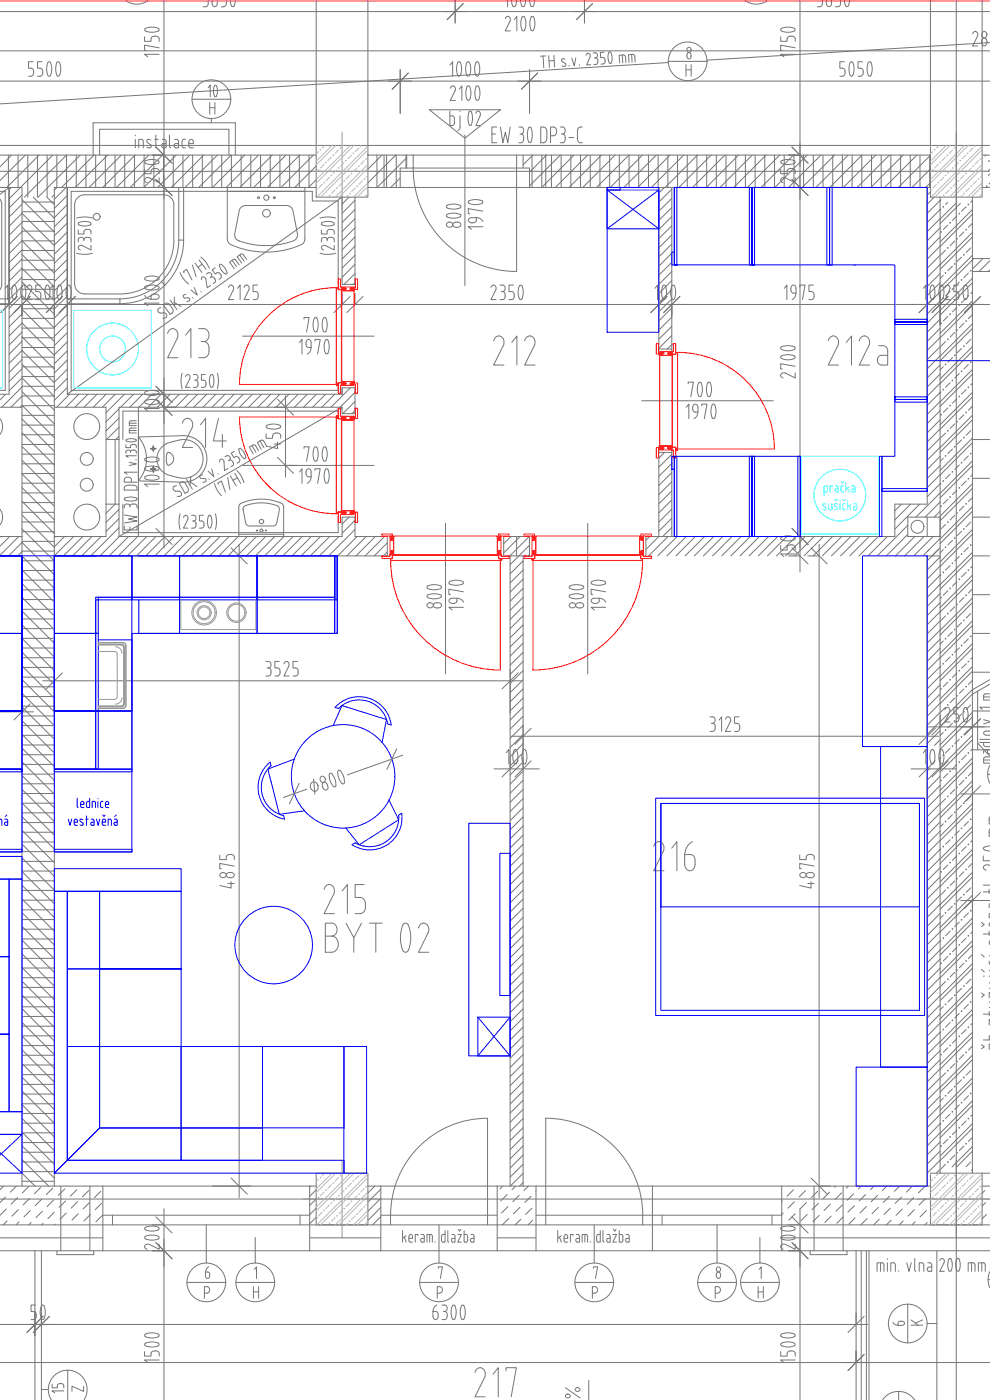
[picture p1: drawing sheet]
<svg xmlns="http://www.w3.org/2000/svg" width="297mm" height="420mm" viewBox="0 0 297 420" stroke-linecap="round" stroke-linejoin="round" font-family="sans-serif">
<defs><g id="words">
<g font-size="13.7" fill="#767676">
<text x="48.7" y="108.7">213</text>
<text x="146.4" y="110.8">212</text>
<text x="246.9" y="110.8">212a</text>
<text x="52.9" y="135.5">214</text>
<text x="95.6" y="275.5">215</text>
<text x="140.8" y="420.5">217</text>
</g>
<text font-size="13.2" fill="#767676" x="194.4" y="262.5">216</text>
<g font-size="12.8" fill="#767676">
<text x="141.1" y="71.6" transform="rotate(-90 141.1 71.6)">800</text>
<text x="135.1" y="185.9" transform="rotate(-90 135.1 185.9)">800</text>
<text x="177.8" y="185.9" transform="rotate(-90 177.8 185.9)">800</text>
</g>
<g font-size="11" fill="#767676">
<text x="149.2" y="11.6">2100</text>
<text x="132.6" y="32.5">2100</text>
<text x="86.8" y="102">700</text>
<text x="88.2" y="108.7">1970</text>
<text x="202.1" y="121.4">700</text>
<text x="204.3" y="128.1">1970</text>
<text x="86.8" y="140.8">700</text>
<text x="88.2" y="147.5">1970</text>
</g>
<text font-size="9.3" fill="#767676" x="58.2" y="31">10</text>
<g font-size="6.6" fill="#767676">
<text x="298.4" y="316.1" transform="rotate(-90 298.4 316.1)">žb ztužující stěna tl. 250 mm</text>
<text x="60" y="384.9">6</text>
<text x="168.3" y="420.9">2%</text>
</g>
<text font-size="6.2" fill="#767676" x="266.7" y="399">6</text>
<text font-size="5.7" fill="#767676" x="14.5" y="419.1">15</text>
<text font-size="4.9" fill="#767676" x="272" y="399">K</text>
<text font-size="4.4" fill="#767676" x="20.5" y="418.7">Z</text>
</g></defs>
<g fill="none" stroke="#767676" stroke-width=".3">
<path d="M0 3.5h297M0 15.3h297M9.9 18.5h-1.3v2h.7a1.3 1.3 0 0 1 .8 1.2 1.3 1.3 0 0 1-.8 1.2h-.7M12.6 18.5h-1.3v2h.8a1.31 1.31 0 0 1 .7 1.2 1.31 1.31 0 0 1-.7 1.2h-.8M14.5 18.6l.3-.1a3 3 0 0 1 .5 3.6l-.2 .5-.3 .3a3.1 3.1 0 0 1-.6-3.6zM17.2 18.6l.3-.1a3 3 0 0 1 .5 3.6l-.1 .5-.4 .3a3.1 3.1 0 0 1-.6-3.6zM37.8 .3a5.9 5.9 0 0 0 6.5 0M43.4 11v1.4h1.9a1.31 1.31 0 0 1 .7-1.5 1.31 1.31 0 0 1 1.7 .4l.1 1.1M47.5 8.5l.3 .4-.3 .4M47.5 8.5a4.4 4.4 0 0 0-4.1 .3v.1a3 3 0 0 0 3.6 .6l.5-.2M47.8 16.3h-4.4l.9 .8M47.8 14.4l-4.4-.8v1.5h.5"/>
<path d="M49.2 .3v164.2M62.4 .3l.1 .3a1.1 1.1 0 0 1-.8 1.4h-.8M63.6 .3v.8M65.2 .3a1.11 1.11 0 0 1-1.1 1.6l-.5-.9M67.9 .3v.3a1.13 1.13 0 0 1-.8 1.4h-.7M69.1 .3l.3 1.5 .5 .2 .3-.2 .4-1.5M94.9 .3v43.3h-94.9M110.4 .3v43.3h168.8v-43.3M135 19.5l.8-1v4.4M136.6 .3v6.6M162.9 16.8l.3 3.5M163.7 16.8l-1.5 .1"/>
<path d="M164.6 16.7l.2 3.5M166.2 16.6l.2 3.5M166.3 18.2l-1.6 .1M168.6 19.8l.8 .1M168.7 18.5l1 .6v.6l-.3 .2M169.5 17.8a.58 .58 0 0 0-.8-.2 .58 .58 0 0 0 0 .9M170.7 19.6l.1 .2M172.8 17.4l-.5 2.3-.8-2.3M173.8 19.5v.1M175.4 .3v6.6M175.8 16.6a.68 .68 0 0 1 1-.6 .68 .68 0 0 1 .2 1.1l-1 2.4 1.2-.1M178 15.9l.6-.1a.79 .79 0 0 1 .7 .8 .79 .79 0 0 1-.6 .8"/>
<path d="M178.7 17.4h-.3M178.7 17.4l.4 .2 .3 .5M179.3 18.1l.1 .4M179.4 18.5l-.4 .7-.8 .2M181.2 15.7h-1.1l.1 1.6h.7a1.04 1.04 0 0 1 .7 .9 1.04 1.04 0 0 1-.6 1h-.7M182.6 15.8a3 3 0 0 0 .6 3.2 2.74 2.74 0 0 0-.3-3.4l-.3 .2M186.7 16.5l.2 2.3M187.8 18.8l-.2-1.9-.5-.4-1.3 .1 .1 2.3M189.5 16.3l.2 2.4M189.9 16.3l-1.3 .1 .1 2.3M189.9 16.3l.5 .4 .2 1.9M200.5 18.8l-200.5 12.4"/>
<path d="M200.5 18.4h11.6M205.8 19.4v3.5M206.1 16.5v.4M206.1 16.5a.64 .64 0 0 1 .6-.8 .64 .64 0 0 1 .6 .8v.4a.63 .63 0 0 1-.6 .8 .63 .63 0 0 1-.6-.8M207.4 19.4v3.5M223.7 .3a5.9 5.9 0 0 0 6.4 0M234.2 11v1.4h2v-.8M234.3 8.6a4.2 4.2 0 0 1 4.3 .2v.1a2.73 2.73 0 0 1-3 .7l-1.1-.3-.2-.3zM236.2 11.6a1.31 1.31 0 0 1 1.2-.8 1.31 1.31 0 0 1 1.2 .8v.8M238.6 16.3h-4.4l1 .8M238.6 14.4l-4.4-.8v1.5h.5M240 .3v164.2"/>
<path d="M246.7 .3l.1 .3a1.13 1.13 0 0 1-.8 1.4h-.8M248 .3l-.1 .8M249.4 .3a1.09 1.09 0 0 1-1 1.6l-.5-.9M252.2 .3v.3a1.13 1.13 0 0 1-.8 1.4h-.8M253.4 .3l.3 1.5 .4 .2 .4-.2 .4-1.5M253.4 18.5h-1.4v2h.8a1.3 1.3 0 0 1 .8 1.2 1.3 1.3 0 0 1-.8 1.2h-.8M255.2 18.6l.3-.1a3 3 0 0 1 .6 3.6l-.2 .5-.4 .3a3.1 3.1 0 0 1-.6-3.6zM258.8 18.5h-1.4v2h.8M260.7 18.6l.2-.1a3 3 0 0 1 .6 3.6l-.2 .5-.4 .3a3.1 3.1 0 0 1-.5-3.6zM286.9 .3v419.9M291.9 10.2a.84 .84 0 0 1 1.2-.6 .84 .84 0 0 1 .2 1.3M293.3 10.9l-1.5 2.9h1.6"/>
<path d="M294.7 .3v43.3h2.3M294.8 9.7a.84 .84 0 0 1 1.3 .7 .84 .84 0 0 1-1.3 .7 1.14 1.14 0 0 1 0-1.4zM294.8 11.7a.77 .77 0 0 1 .9-.2 .77 .77 0 0 1 .4 .9v.4a.79 .79 0 0 1-.8 1 .79 .79 0 0 1-.7-1zM297 12.8l-84.9 5.3M0 24.3h297M63.4 35.6v1.3M120.1 20.9v13.1M128.8 32.9h21.4l-10.7 8.6zM135 33.3v4.4h.7l.5-.3 .1-1.8M137.4 22.6a4.3 4.3 0 0 1 .2-4l.1-.1a3 3 0 0 1 .6 3.6l-.2 .5M138 34.8v3.4a.86 .86 0 0 1-.6 .9M140.1 22.6a4.3 4.3 0 0 1 .2-4l.2-.1a3 3 0 0 1 .5 3.6l-.1 .5"/>
<path d="M140.8 33.5a4.9 4.9 0 0 0 .2 4.1l.1 .1a3.4 3.4 0 0 0 .5-3.6l-.2-.6M142.8 22.6a4.3 4.3 0 0 1 .2-4l.2-.1a3 3 0 0 1 .6 3.6l-.2 .5M144 34.8l-1.2 2.9h1.3M149.1 38.1h-1.5v4.7h1.5M150.2 38.1l.7 4.7 .7-3.1 .8 3.1 .7-4.7M155.7 38.1h.7a1.12 1.12 0 0 1 .7 1.1 1.12 1.12 0 0 1-.7 1M158.9 20.9v13.1M162.2 38.1h.9a1.24 1.24 0 0 1 1 1.5 3.5 3.5 0 0 1-.4 3l-.6 .2h-.9zM168.1 38.1h.8a1.12 1.12 0 0 1 .7 1.1 1.12 1.12 0 0 1-.7 1M174.7 38.1h-.6a1.05 1.05 0 0 0-.8 1.2l-.1 2.4M205.8 21h1.6M257.4 22.9h.8"/>
<path d="M258.2 20.5a1.31 1.31 0 0 1 .8 1.2 1.31 1.31 0 0 1-.8 1.2M0 59.7l.5 1.7v23.9l-.5 1.7M0 51.4h297M0 46.5h94.9M0 56.3h2.7M0 57.4h1.6v59.8h-1.6M2.5 46.5v9.8M2.7 56.3h3.9v104.7M2.7 56.3v62h-2.7M2.7 56.3l-2.7 2M3.4 56.3l-.7 .6M3.5 46.5l-3.5 3.6"/>
<path d="M5.4 46.5v9.8M6.6 58.5l-3.9 3.9M6.6 59.9l9.7 9.7M7.6 46.5l-7.6 7.7M8.3 46.5v12.7M10 59.2l6.3 6.3M11.2 46.5v12.7M11.7 46.5l-9.7 9.8M14.1 46.5v12.7l2.2 2.2M15.8 46.5l-13.1 13.2M16.3 58.4l-.7 .8M17.1 46.5v9.8"/>
<path d="M17.1 56.3l-.8 .8M19.9 56.3l-3.6 3.5M20 56.3v-9.8l-12.7 12.7M20.2 58.7l-3.9 3.8M22.9 46.5v9.8M24.1 46.5l-12.6 12.7M25.8 46.5v9.8M27.9 46.5v-9.6h42.7v9.6M28.2 46.5l-9.7 9.8M28.7 46.5v9.8M29.9 46.5v-7.7h38.8v7.7M31.6 46.5v9.8"/>
<path d="M32.3 46.5l-9.7 9.8M34.5 46.5v9.8M36.4 46.5l-9.7 9.8M37.4 46.5v9.8M40.3 46.5v9.8M40.5 46.5l-9.7 9.8M40.6 40.6v.2M40.6 41.8v2.6M42.4 41.8h-.8v2.6M42.4 41.8l.6 .5v2.1M43.2 46.5v9.8M43.4 50.8v1.3h1.9v-.7"/>
<path d="M44 44.2l1 .2M44.2 42.8l1.1 .7v.7l-.3 .2M44.5 41.8l-.5 .4 .2 .6M44.5 41.8l.7 .2M44.6 46.5l-9.7 9.8M45.3 51.3a1.33 1.33 0 0 1 1.2-.7 1.33 1.33 0 0 1 1.3 .7M46.2 46.5v9.8M46.4 41.8h1M46.8 40.5v3.9M47.5 48.2l.3 .4-.3 .4M47.5 48.2a4.4 4.4 0 0 0-4.1 .3v.1a3.1 3.1 0 0 0 3.6 .6l.5-.2M47.8 53.3v1.5l-2.9-1.4a.84 .84 0 0 0-1.3 .2 .84 .84 0 0 0 .5 1.2"/>
<path d="M47.8 51.4v.7M48.6 41.8h.6M48.8 46.5l-9.7 9.8M49 43.1h.8M49.1 46.5v9.8M49.2 41.8l.5 .2 .1 .6M49.8 42.6v1.8h-.8a.66 .66 0 0 1-.5-.7 .66 .66 0 0 1 .5-.6M50.8 40.5l.1 3.4 .3 .5M52 46.5v9.8M52.4 41.8h.6M52.7 43.1h.9M52.9 46.5l-9.7 9.8"/>
<path d="M53 41.8l.5 .5 .1 2.1h-.9a.66 .66 0 0 1-.5-.7 .66 .66 0 0 1 .5-.6M53.6 56.3v15.8h1.5v-15.8h-34.9v62M54.6 43.6l.1 .3a.74 .74 0 0 0 .9 .5M54.9 46.5v9.8M55.2 41.8h.4M55.2 41.8l-.5 .5-.1 1.3M57 46.5l-9.7 9.8M57.8 46.5v9.8M58 42.7v.4h-1.3M58 42.7a.71 .71 0 0 0-.7-.9 .71 .71 0 0 0-.6 .9l.1 1.5 1.2 .2M60.7 46.5v9.8M61.1 46.5l-9.7 9.8"/>
<path d="M63.6 46.5v9.8M65.2 46.5l-9.7 9.8M66.5 46.5v9.8M68.2 56.3v15.4l.3 1.1a3.4 3.4 0 0 0 2.2 1.2 25.4 25.4 0 0 0 20.2-1l.6-1.3v-15.4M69.3 46.5l-9.7 9.8M69.4 46.5v9.8M72.3 46.5v9.8M73.4 46.5l-9.6 9.8M75.2 46.5v9.8M77.6 46.5l-9.7 9.8M78.2 46.5v9.8M81.1 46.5v9.8"/>
<path d="M81.7 46.5l-9.7 9.8M84 46.5v9.8M85.8 46.5l-9.7 9.8M86.9 46.5v9.8M89.8 46.5v9.8M89.9 46.5l-9.7 9.8M92.7 46.5v9.8M94 46.5l-9.7 9.8M94.9 56.3h-78.6v104.7M94.9 49.8l-6.5 6.5M94.9 53.9l-2.3 2.4M104.7 59.2l-2.1 2.1"/>
<path d="M106.5 59.2v26.1h-3.9v-26.1l-82.4 59.1M110.4 46.5h13.6M110.4 56.3h167.8M110.5 46.5l-.1 .2M113.1 46.5v9.8l8.9-9M114.6 46.5l-4.2 4.3M115.2 46.5v9.8M116 46.5v9.8M118.7 46.5l-8.3 8.4M118.9 46.5v9.8M120.1 53.4l-2.9 2.9M121.8 46.5v3.9"/>
<path d="M122 46.5v3.9M124 46.5h31v35a31 31 0 0 1-31-31.1h-3.9v5.9M124 46.5v3.9h34.9v5.9M139.5 40.5v45.2M147.6 40.2h1.1M155 46.5l124.2 .1-9.7 9.7M156 40.2h.4M156.4 40.2a1.52 1.52 0 0 1 0 2.6h-.7M157 46.5v3.9M158.6 42.6a5.2 5.2 0 0 1 .2-4.4l.2-.1a3.6 3.6 0 0 1 .5 3.9l-.2 .6M158.6 42.6l.4 .2 .3-.2M159.6 46.5v9.8"/>
<path d="M159.9 46.5l-2.9 3M162.6 46.5l-.1 9.8 9.7-9.8M163.7 46.5v9.8M164 46.5l-5.1 5.1M165.2 40.7h.9a1.38 1.38 0 0 0 .9-1.3 1.38 1.38 0 0 0-.9-1.3h-.9v4.7M165.5 46.5v9.8M168.1 46.5l-9.2 9.3M168.4 46.5v9.8M168.5 40.2h.3M168.9 40.2a1.52 1.52 0 0 1 0 2.6h-.8M170.7 41.3h1.4M171.3 46.5v9.8"/>
<path d="M173.3 41.7a1.1 1.1 0 0 0 1.4 1.1M174.2 46.5v9.8M176.3 46.5l-9.7 9.8M177.1 46.5v9.8M180 46.5v9.8M180.4 46.5l-9.6 9.8M182.9 46.5v9.8M184.6 46.5l-9.7 9.8M185.8 46.5v9.8M188.7 46.5l-9.7 9.8M188.7 46.5v9.8M191.6 46.5v9.8"/>
<path d="M192.8 46.5l-9.7 9.8M194.6 46.5v9.8M196.9 46.5l-9.7 9.8M197.5 46.5v9.8M197.7 56.3v50.4M199.3 56.3l-1.6 1.6M200.4 46.5v9.8M201 46.5l-9.7 9.8M201.6 56.8l-3.9 3.9M201.6 56.3v50.4M201.6 59.5l-3.9 3.9M203.3 46.5v9.8"/>
<path d="M205.1 46.5l-9.7 9.8M206.2 46.5v9.8M209.1 46.5v9.8M209.3 46.5l-9.7 9.8M212 46.5v9.8M213.4 46.5l-9.7 9.8M214.9 46.5v9.8M217.5 46.5l-9.7 9.8M217.8 46.5v9.8M220.7 46.5v9.8M221.6 46.5l-9.7 9.8M223.6 46.5v9.8"/>
<path d="M225.7 46.5l-9.7 9.8M226.6 46.5v9.8M229.5 46.5v9.8M229.8 46.5l-9.7 9.8M232.4 46.5v9.8M233.9 46.5l-9.7 9.8M234.2 50.8v1.3h2v-.7M234.3 48.4a4.2 4.2 0 0 1 4.3 .1v.1a3 3 0 0 1-3.6 .6l-.7-.3zM235.3 46.5v9.8M236.2 51.3a1.33 1.33 0 0 1 1.2-.7 1.33 1.33 0 0 1 1.2 .7M238.1 46.5l-9.8 9.8M238.2 46.5v9.8"/>
<path d="M238.6 53.3v1.5l-2.9-1.4a.84 .84 0 0 0-1.3 .2 .84 .84 0 0 0 .6 1.2M238.6 51.4v.7M241.1 46.5v9.8M242.2 46.5l-9.7 9.8M244 46.5v9.8M246.3 46.5l-9.7 9.8M246.9 46.5v9.8M249.9 46.5v9.8M250.4 46.5l-9.7 9.8M252.8 46.5v9.8M254.5 46.5l-9.7 9.8M255.7 46.5v9.8"/>
<path d="M258.6 46.5v9.8M258.6 46.5l-9.7 9.8M261.5 46.5v9.8M262.7 46.5l-9.7 9.8M264.4 46.5v9.8M266.9 46.5l-9.7 9.8M267.3 46.5v9.8M270.2 46.5v9.8M271 46.5l-9.7 9.8M273.1 46.5v9.8M275.1 46.5l-9.7 9.8M276 46.5v9.8"/>
<path d="M278.9 46.5v9.8M279.2 56.3h-1v95h-9.7v9.7h-74.7v5.8M279.2 50.7l-5.6 5.6M279.2 57.6l-1 .9M279.2 54.8l-1.5 1.5M280.3 59.2l-2.1 2.1M282.1 59.2v292.9M282.4 60l-.3 .3M291.8 59.2v292.9M294.7 46.5h2.3M294.7 56.3h2.3M295.8 46.5l-.3 .3"/>
<path d="M297 50.8l-.4 .4M297 52.2l-.5 .4M297 54.9l-.3 .3M2.7 76.1l3.9-3.8 9.7 9.7M2.7 67.9l3.9-3.9 9.7 9.7M6.6 76.4l9.7 9.7M6.6 68.1l9.7 9.8M6.6 78.1h9.7M6.6 75.2h9.7M6.6 72.3h9.7M6.6 69.4h9.7M6.6 66.5h9.7"/>
<path d="M6.6 63.5h9.7M6.6 60.6h9.7M6.6 61.3l-3.9 3.9M6.6 66.8l-3.9 3.8M6.6 69.5l-3.9 3.9M6.6 75l-3.9 3.9M6.6 77.7l-3.9 3.9M20.2 61.4l-3.9 3.9M20.2 69.6l-3.9 3.9M20.2 75.1l-3.9 3.9M20.2 64.2l-3.9 3.8M20.2 66.9l-3.9 3.9"/>
<path d="M20.2 72.4l-3.9 3.9M20.2 77.9l-3.9 3.8M22.4 61.4v23.9a2.96 2.96 0 0 0 2.9 2.9h10.7a16.2 16.2 0 0 0 16.2-16.2M22.4 61.4a2.93 2.93 0 0 1 2.9-2.9h23.9a2.93 2.93 0 0 1 3 2.9M23 76l2 .3 2.7-.3M23 65.4l2.7-.3 2 .3M23.5 69v1.2h1.7v-.7a1.17 1.17 0 0 1 1.1-.7 1.17 1.17 0 0 1 1 .7v.7M23.7 66.8l1.7-.4 1.7 .4M23.7 66.8l-.2 .4a2.89 2.89 0 0 0 3.6 .3l.2-.3-.2-.4M25.2 71.9v.4M25.2 71.9a.88 .88 0 0 0-.9-.7 .88 .88 0 0 0-.8 .7v.7M25.2 71.9a1.16 1.16 0 0 1 1.1-.7 1.16 1.16 0 0 1 1 .7v.7"/>
<path d="M27.3 73.6v1.4l-2.5-1.3a.76 .76 0 0 0-1.2 .2 .76 .76 0 0 0 .5 1.1M52.2 61.4v10.7M53.6 72a17.6 17.6 0 0 1-17.6 17.7M55.1 72a19.1 19.1 0 0 1-19.1 19.1M57.7 79.5l1.1 3.6M58.5 79l2.1 2.7M59.7 78l2.1 2.8M60.2 77.1l1.4 1.3 1.2 2.2M60.6 79.3l-1.2 .9M69.6 78.1l1.4 1.9M70 77.9l-1.1 .8 1.4 1.9M70 77.9h.6l1.2 1.6"/>
<path d="M71.9 76.5l1.4 1.9M72.3 62.3l1.4-.6h12.3l1.1 .3 .8 1.2 1.3 6.9v.8l-.3 .7a3.2 3.2 0 0 1-2.2 1.1 22.7 22.7 0 0 1-15.7-.8l-.6-1v-.8l1.4-6.9zM74 77.9l-1.1-1.6h-.7l-1 .8 1.3 1.9M96 76l2 .3 2.7-.3M96 65.4l2.7-.3 2 .3M96.7 66.8l-.3 .4a3.1 3.1 0 0 0 3.9 0l-.2-.4M96.7 66.8l1.7-.4 1.7 .4M98.2 71.9a.88 .88 0 0 0-.9-.7 .88 .88 0 0 0-.8 .7l-.1 .7M99.4 71.2l-.7 .1a.8 .8 0 0 0-.6 1M99.4 68.9l-1 .1-.3 1.2h-1.7v-1.2M99.4 71.2l.8 .4 .1 1M99.4 68.8l.8 .5 .1 .9"/>
<path d="M100.3 73.6v1.4l-2.6-1.3a.76 .76 0 0 0-1.2 .2 .76 .76 0 0 0 .6 1.1M106.5 60.1l-3.9 3.9M106.5 62.9l-3.9 3.9M106.5 65.6l-3.9 3.9M106.5 68.4l-3.9 3.8M106.5 71.1l-3.9 3.9M106.5 73.9l-3.9 3.8M106.5 76.6l-3.9 3.9M106.5 79.3l-3.9 3.9M201.6 62.3l-3.9 3.8M201.6 65l-3.9 3.9M201.6 67.8l-3.9 3.8"/>
<path d="M201.6 70.5l-3.9 3.9M201.6 73.2l-3.9 3.9M201.6 76l-3.9 3.9M201.6 78.7l-3.9 3.9M278.2 60.1v11.7M282.1 60.2l-3.9 3.8M282.1 62.9l-3.9 3.9M282.1 65.6l-3.9 3.9M282.1 68.4l-3.9 3.9M282.1 71.1l-3.9 3.9M282.1 73.9l-3.9 3.8M282.1 76.6l-3.9 3.9"/>
<path d="M282.1 79.4l-3.9 3.8M282.3 62.7l-.2 .3M283.7 75.1l-1.4 1.4M284.3 60.7l-.6 .7M284.4 67.5l-1.4 1.4M285.8 79.9l-1.4 1.4M286.4 72.3l-1.3 1.4M286.7 61.1l-4.6 4.6M287.1 64.8l-1.3 1.4M288.2 61l-6.1 6.1M288.5 77.2l-1.4 1.3M289.2 69.6l-1.4 1.4"/>
<path d="M289.9 62.1l-1.4 1.3M291.3 74.4l-1.4 1.4M291.8 62.9l-9.7 9.7M291.8 69.8l-9.7 9.7M291.8 76.6l-9.7 9.7M291.8 64.3l-9.7 9.7M291.8 71.1l-9.7 9.7M291.8 77.6h5.2M291.8 60.2l-.5 .5M291.8 67l-1.2 1.2M292.2 77.6l-10.1 10.1M294.9 77.6l-3.1 3.1"/>
<path d="M297 78.3l-3.2 3.2M0 89.7h2.7M0 91.2h2.7M1.6 86.5l.7-.9v4.3M2.7 87.9v3.5h-2.7h25M2.7 92.6l3.9-3.9 9.7 9.7M2.7 84.3l3.9-3.8 9.7 9.7M3.1 91.4h293.9M4 85.7l.3-.1a3 3 0 0 1 .6 3.5l-.2 .6-.4 .2a3.1 3.1 0 0 1-.6-3.6zM6.6 91.4v3.4M6.6 89.7h9.7M6.6 92.8l9.7 9.7"/>
<path d="M6.6 84.6l9.7 9.7M6.6 98.5h9.7M6.6 95.5h9.7M6.6 92.6h9.7M6.6 86.8h9.7M6.6 83.9h9.7M6.6 81h9.7M6.6 83.2l-3.9 3.9M6.6 86l-3.9 3.9M6.6 91.5l-3.9 3.8M6.6 94.2l-3.9 3.9M6.6 99.7l-3.9 3.9"/>
<path d="M6.7 85.7l.3-.1a3 3 0 0 1 .6 3.5l-.2 .6-.4 .2a3.1 3.1 0 0 1-.6-3.6zM8.8 85.6l.7 .4v.8l-1.5 3.1h1.6M8.8 85.5l-.5 .2-.3 .6M12.1 85.6h-1.4v1.9h.8a.88 .88 0 0 1 .8 1M12.3 88.5a1.13 1.13 0 0 1-.8 1.4h-.8M14 85.7l.2-.1a3 3 0 0 1 .6 3.5l-.2 .6-.4 .2a3.1 3.1 0 0 1-.5-3.6zM15.1 86.5l.8-.9v4.3M16.3 91.4v3.4M17.5 85.8l.4-.2a3 3 0 0 1 .5 3.5l-.1 .6-.4 .2a3 3 0 0 1-.6-3.6zM20.2 89.7h15.8v1.5h-15.8M20.2 83.4l-3.9 3.8M20.2 97.1l-3.9 3.9"/>
<path d="M20.2 80.6l-3.9 3.9M20.2 86.1l-3.9 3.9M20.2 88.9l-3.9 3.8M20.2 91.6l-3.9 3.9M20.2 94.3l-3.9 3.9M20.2 99.8l-3.9 3.9M20.3 85.7l.3-.1a3 3 0 0 1 .6 3.5l-.2 .6-.4 .2a3.1 3.1 0 0 1-.6-3.6zM43.4 88.6l.6 .7 1.3 .5M45.6 88.4a1.54 1.54 0 0 1 2.2 .6 .88 .88 0 0 1-1 .8h-1.5v-1zM47.5 85.9l.3 .4-.3 .4M47.5 83.2l.3 .4-.3 .4M47.5 85.9a4.4 4.4 0 0 0-4.1 .3v.1a3.1 3.1 0 0 0 3.6 .6l.5-.2"/>
<path d="M47.5 83.2a4.4 4.4 0 0 0-4.1 .3v.1a3.1 3.1 0 0 0 3.6 .6l.5-.2M47.8 91h-4.4l.9 .8M48.3 92.3a.83 .83 0 0 0-1 .8 .83 .83 0 0 0 .9 .9M48.5 84.5l1 1.1M49.6 91.1l-.6 .4 2.1 2.9M49.6 91.1a.98 .98 0 0 1 1.3 .4M50.9 91.5l.8 1.1a.98 .98 0 0 1-.1 1.3M51.1 90.1l2 2.8M52.3 89.2v2.6M52.3 90.8l2.1 1.2M54 81.8l.9 1.7 1.7 1.7M55.2 81.9l-.2-.3 1-.8 1.6 3.2"/>
<path d="M55.4 89.5l1-.1a.57 .57 0 0 1 .6 .6 .57 .57 0 0 1-.7 .5h-.3M55.8 88.3a.58 .58 0 0 0-.8 .4 .58 .58 0 0 0 .5 .7M57.8 89.3l.1 .2M58.3 86.3l.9 2.2-1.9-1.5M60.3 87.5l.1 .1M61.8 83.8l.4 2.6 1-.8M61.8 83.8a.67 .67 0 0 0-.8-.7 .67 .67 0 0 0-.5 .9M61.9 82.3l.5-.4a.79 .79 0 0 1 1 .3 .79 .79 0 0 1-.1 .9M63.1 83.4l.7-.3 .7 .7M64.5 83.7l.1 .8-.7 .6M64.6 80.4l-.9 .6 .9 1.3 .7-.5 .7 .4M66 82.2l.3 .3"/>
<path d="M66.3 82.5l.1 .8-.7 .5M67.6 82.2h.4a2.76 2.76 0 0 0-2-2.8 2.97 2.97 0 0 0 1.6 2.8M69.3 85.5l-.4 .2-.3 .6M69.3 85.6l.7 .4 .1 .8-1.5 3.1h1.5M71.3 86.5l.8-.9v4.3M74 85.5l-.5 .2-.3 .6M74 85.6l.7 .4v.8l-1.5 3.1h1.6M77.3 85.6h-1.4v1.9h.8a.88 .88 0 0 1 .8 1M77.5 88.5a1.1 1.1 0 0 1-.8 1.4h-.8M101.5 85.3v-25h-7.8v-2.9h-72.3v59.8h80.1v-.8M102.6 87.9v3.5M106.5 87.9v3.5"/>
<path d="M106.5 82.1l-3.3 3.2M106.5 84.8l-.5 .5M148.1 85.5l-.5 .2-.3 .6M148.1 85.6l.7 .4v.8l-1.5 3.1h1.5M150 85.6h.8a.99 .99 0 0 1 .8 .9 .99 .99 0 0 1-.8 1M150.4 87.5a.92 .92 0 0 1 1.2 1M151.6 88.5v.5M151.6 89a.88 .88 0 0 1-.8 .9h-.8M152.7 89.9h.8M153.5 87.5a.88 .88 0 0 1 .8 1M154.1 85.6h-1.4v1.9h.8M154.3 88.5a1.13 1.13 0 0 1-.8 1.4"/>
<path d="M155.9 85.7l.3-.1a3 3 0 0 1 .6 3.5l-.2 .6-.4 .2a3.1 3.1 0 0 1-.6-3.6zM192.8 91.4h13.6M196.5 86.5l.8-.9v4.3M199 85.7l.3-.1a3 3 0 0 1 .5 3.5l-.2 .6-.3 .2a3.1 3.1 0 0 1-.6-3.6zM201.6 81.5l-3.9 3.8M201.6 84.2l-3.9 3.9M201.6 87l-3.9 3.8M201.6 89.7l-3.9 3.9M201.6 92.4l-3.9 3.9M201.6 95.2l-3.9 3.9M201.6 97.9l-3.9 3.9M201.7 85.7l.3-.1a3 3 0 0 1 .5 3.5l-.2 .6-.3 .2a3.1 3.1 0 0 1-.6-3.6z"/>
<path d="M235.3 86.5l.8-.9v4.3M237.3 86.5v.5M237.3 86.5a.79 .79 0 0 1 .8-.9 .79 .79 0 0 1 .7 .9M237.3 87a.88 .88 0 0 0 .8 1h.7M238.8 86.5a2.87 2.87 0 0 1-1.1 3.4M240 86v-.4h1.6l-.8 4.3M244.1 85.6h-1.4v1.9h.8a.88 .88 0 0 1 .8 1M244.3 88.5a1.13 1.13 0 0 1-.8 1.4h-.8M273.3 91.4h13.6M277 86.5l.8-.9v4.3M278.2 87.9v6.9M279.5 85.7l.2-.1a3 3 0 0 1 .6 3.5l-.2 .6-.4 .2a3.1 3.1 0 0 1-.5-3.6z"/>
<path d="M282.1 82.1l-3.9 3.9M282.1 84.8l-3.9 3.9M282.1 87.6l-3.9 3.9M282.1 90.3l-3.9 3.9M282.1 93.1l-3.9 3.9M282.1 95.8l-3.9 3.9M282.1 98.6l-3.9 3.8M282.2 85.7l.3-.1a3 3 0 0 1 .5 3.5l-.2 .6-.3 .2a3.1 3.1 0 0 1-.6-3.6zM282.3 90.2l-.2 .2M283 82.6l-.9 1M284.3 85.6l.6 .4 .1 .8-1.5 3.1h1.5M284.3 85.5l-.5 .2-.3 .6"/>
<path d="M284.4 95l-1.4 1.4M285.1 87.4l-1.4 1.4M286.4 99.8l-1.3 1.4M287.1 92.2l-1.3 1.4M287.5 85.6h-1.3v1.9h.8a.88 .88 0 0 1 .7 1M287.7 88.5a1.13 1.13 0 0 1-.7 1.4h-.8M287.8 84.7l-1.4 1.4M289.2 97l-1.4 1.4M289.4 85.7l.3-.1a3 3 0 0 1 .6 3.5l-.2 .6-.4 .2a3.1 3.1 0 0 1-.6-3.6zM289.9 89.5l-1.4 1.4M290.6 81.9l-1.4 1.4M291.8 83.5l-9.7 9.7"/>
<path d="M291.8 90.3l-9.7 9.7M291.8 97.2l-9.7 9.7M291.8 84.9l-9.7 9.7M291.8 91.7l-9.7 9.7M291.8 98.6l-9.7 9.7M291.8 81.5h5.2M291.8 87.6l-.5 .5M291.8 94.5l-1.2 1.2M297 81l-.5 .5M1.7 118.3l-1.7 1.7M2.7 117.3l3.9-3.9 9.7 9.7M2.7 109.1l3.9-3.9 9.7 9.7"/>
<path d="M2.7 100.8l3.9-3.9 9.7 9.8M6.6 117.5l9.7 9.7M6.6 109.3l9.7 9.7M6.6 101.1l9.7 9.7M6.6 118.8h9.7M6.6 115.9h9.7M6.6 113h9.7M6.6 110.1h9.7M6.6 107.2h9.7M6.6 104.3h9.7M6.6 101.4h9.7M6.6 102.4l-3.9 3.9"/>
<path d="M6.6 107.9l-3.9 3.9M6.6 110.7l-3.9 3.8M6.6 116.1l-6.1 6.1M6.6 118.9l-3.3 3.3M20.2 118.3h82.4v-1.9h3.9v7.7h-3.9v-1.9M20.2 102.6l-3.9 3.8M20.2 105.3l-3.9 3.9M20.2 108.1l-3.9 3.8M20.2 110.8l-3.9 3.9M20.2 113.5l-3.9 3.9M20.2 116.3l-3.9 3.9M20.9 118.3l-3.9 3.9"/>
<path d="M23.6 118.3l-3.9 3.9M26.4 118.3l-3.9 3.9M29.1 118.3l-3.9 3.9M31.9 118.3l-3.9 3.9M34.6 118.3l-3.9 3.9M37.3 118.3l-5.5 5.5M40.1 118.3l-3.9 3.9M42.8 118.3l-3.9 3.9M45.6 118.3l-3.9 3.9M47.5 117.5l.3 .4-.3 .4M47.5 117.5a4.4 4.4 0 0 0-4.1 .3v.1a3.1 3.1 0 0 0 3.6 .6l.5-.2M48.3 118.3l-3.9 3.9"/>
<path d="M49.2 113.5v13.6M51.1 118.3l-3.9 3.9M53.8 118.3l-3.9 3.9M54.7 112l-.4 2 .4 2.7M56.3 112.4l.5 .2 .2 .8-1.4 2.8h1.4M56.5 118.3l-3.8 3.9M58.4 114.1h.3M58.7 112.4a.88 .88 0 0 1 .7 .9 .88 .88 0 0 1-.7 .8M58.7 114.1a1.16 1.16 0 0 1 .7 1.1 1.16 1.16 0 0 1-.7 1h-.7M59.3 118.3l-3.9 3.9M61.6 112.4h-1.2v1.7h.7a1.18 1.18 0 0 1 .7 1.1 1.18 1.18 0 0 1-.7 1h-.7M62 118.3l-3.9 3.9"/>
<path d="M63.2 112.6a3.3 3.3 0 0 0 .3 3.6 2.95 2.95 0 0 0 .4-3.6M64.8 118.3l-3.9 3.9M65.2 112l.3 2-.3 2.7M67.5 118.3l-3.9 3.9M70.3 118.3l-3.9 3.9M72.8 100.9h39.5M73 118.3l-3.9 3.9M75.8 118.3l-3.9 3.9M78.5 118.3l-3.9 3.9M81.2 118.3l-3.8 3.9M84 118.3l-3.9 3.9M85.7 118.7v24.5"/>
<path d="M86.7 118.3l-3.9 3.9M89.5 118.3l-3.9 3.9M92.2 118.3l-3.9 3.9M95 118.3l-3.9 3.9M97.7 118.3l-3.9 3.9M100.4 118.3l-3.8 3.9M105.1 116.4l-5.8 5.8M106.5 117.8l-4.5 4.4M197.7 104.8h3.9M201.6 100.7l-3.9 3.8M201.6 103.4l-1.4 1.4M234.3 106.9a4.2 4.2 0 0 1 4.3 .2v.1a3 3 0 0 1-3.6 .6l-.7-.3z"/>
<path d="M234.3 104.2a4.2 4.2 0 0 1 4.3 .1v.2a2.73 2.73 0 0 1-3 .7l-1.1-.3-.2-.3zM238.6 111.9v1.5l-2.9-1.4a.84 .84 0 0 0-1.3 .2 .84 .84 0 0 0 .6 1.2M238.6 109.9l-4.4-.7v1.5h.5M282.1 101.3l-3.9 3.9M282.1 104.1l-3.9 3.8M282.1 106.8l-3.9 3.9M282.1 109.5l-3.9 3.9M282.1 112.3l-3.9 3.9M282.1 115l-3.9 3.9M282.1 117.8l-3.9 3.8M282.3 117.6l-.2 .3M283 110.1l-.9 .9"/>
<path d="M283.7 102.5l-1.4 1.4M285.1 114.9l-1.4 1.3M285.8 107.3l-1.4 1.4M287.1 119.7l-1.3 1.3M287.8 112.1l-1.4 1.4M288.5 104.6l-1.4 1.3M289.9 116.9l-1.4 1.4M290.6 109.4l-1.4 1.3M291.3 101.8l-1.4 1.4M291.8 104.1l-9.7 9.6M291.8 110.9l-9.7 9.7M291.8 117.8l-9.7 9.7"/>
<path d="M291.8 105.4l-9.7 9.7M291.8 112.3l-9.7 9.7M291.8 119.1l-9.7 9.7M291.8 115l-.5 .5M0 125.7a3.9 3.9 0 0 1 0 4.7M0 122.2h6.6M6.6 138.1l9.7 9.7M6.6 134l9.7 9.7M6.6 129.9l9.7 9.7M6.6 125.8l9.7 9.7M6.6 121.6l9.7 9.7M6.6 139.2h9.7"/>
<path d="M6.6 136.3h9.7M6.6 133.4h9.7M6.6 130.5h9.7M6.6 127.6h9.7M6.6 124.7h9.7M6.6 121.8h9.7M6.6 121.6l-.6 .6M16.3 122.2h15.5v9.7M34.5 131.9v19.4l-2.7 2.7M35.7 131.9h-3.9v19.4M35.7 130.9l-1 1M35.7 122.7l-3.9 3.9"/>
<path d="M35.7 125.5l-3.9 3.8M35.7 128.2l-3.7 3.7M37.8 133.5v.8h1.4v-.4M37.8 135.6v.5M37.8 135.6a.72 .72 0 0 1 .7-.5 .72 .72 0 0 1 .7 .5M37.8 132a3 3 0 0 1 3.1 .1 2.75 2.75 0 0 1-3.1 0zM38.8 138.7l2.1 .5-2.1 .5M38.8 128.9v1h2.1M38.8 126.7v1h2.1M38.8 129.2h2.1M38.8 127h2.1M39.2 135.6v.2"/>
<path d="M39.2 135.6a.91 .91 0 0 1 1-.5 .91 .91 0 0 1 .7 1M39.2 133.8a.99 .99 0 0 1 1.7 0M39.4 128.5h1.5M39.4 126.3h1.5M39.4 128.5l-.6 .4M39.4 126.3l-.6 .4M40.7 138h.2M40.9 136.8h-3.1l.7 .5M40.9 133.9v.4M41.5 131.1l13.6-.4a7 7 0 0 1 7 7 7 7 0 0 1-7 7l-13.6-.4zM41.5 122.2v38.8M41.5 131.1a10.1 10.1 0 0 1 0 13.2"/>
<path d="M43.6 121l2.3 .4 1.6-.4M46 139.9v1.8v-1.8M46 133.8v1.7M46.8 134.7h-1.7h1.7M47.5 120.3l.3 .3-.3 .4M47.5 137.5l.3 .4-.3 .4M47.5 120.3a4.4 4.4 0 0 0-4.1 .2l.2 .5M47.5 137.5a4.4 4.4 0 0 0-4.1 .3v.1a3.1 3.1 0 0 0 3.6 .6l.5-.2M47.8 122.6h-4.4l.9 .8M49.9 133.2a5.2 5.2 0 0 0-2.7 5.6 5.2 5.2 0 0 0 4.7 4.1l1.9 .5M53.8 132.1a5.8 5.8 0 0 1 7.1 5.6 5.8 5.8 0 0 1-7.1 5.7M67.2 138.6l.2 2.6 1.1-.6"/>
<path d="M72.2 134.6a2.96 2.96 0 0 1 1.3 3h-.3M72.8 139.7h39.5M75.6 133.7l1.2 2M75.9 133.5l-1.1 .7 1.2 2M76 133.5h.4l.4 .4M76.8 133.9l.8 1.4M78 132.3l1.2 2M79.2 132.5l.8 1.4M79.2 132.5l-.6-.4-1.4 .7 1.2 2M79.8 130.2v1.3h2v-.8M80 127.7a4.2 4.2 0 0 1 4.2 .2v.1a3 3 0 0 1-3.6 .6l-.6-.3zM82.3 133.3h1.9"/>
<path d="M83.2 132.7v1.9l-3.4-.7M83.2 130a1.13 1.13 0 0 0-1.4 .7M101.5 124.1v-.7h-64.6v8.5M102.6 122.2h-66.9v38.8M102.6 122.2l-66.9 38.8M106.5 120.5l-3.7 3.6M106.5 123.2l-.9 .9M192.6 120.3h39.4M197.7 133.9v27.1l-3.9 3.9M197.7 135.8h3.9M199.4 135.8l-1.7 1.7M201.6 133.9v27.1"/>
<path d="M201.6 136.3l-3.9 3.9M201.6 139.1l-3.9 3.9M282.1 120.5l-3.9 3.9M282.1 123.3l-3.9 3.8M282.1 126l-3.9 3.9M282.1 128.7l-3.9 3.9M282.1 131.5l-3.9 3.9M282.1 134.2l-3.9 3.9M282.1 137l-3.9 3.8M282.1 139.7l-3.9 3.9M283 137.5l-.9 1M283.7 130l-1.4 1.3"/>
<path d="M284.4 122.4l-1.4 1.4M285.8 134.7l-1.4 1.4M286.4 127.2l-1.3 1.4M287.8 139.6l-1.4 1.3M288.5 132l-1.4 1.4M289.2 124.5l-1.4 1.3M290.6 136.8l-1.4 1.4M291.3 129.3l-1.4 1.3M291.8 124.6l-9.7 9.7M291.8 131.5l-9.7 9.7M291.8 138.3l-9.7 9.8M291.8 126l-9.7 9.7"/>
<path d="M291.8 132.9l-9.7 9.7M291.8 139.7l-9.7 9.7M291.8 121.9l-1.2 1.2M291.8 131.9h5.2M0 152.8a3.9 3.9 0 0 1 0 4.7M6.6 158.7l9.7 9.7M6.6 154.6l9.7 9.7M6.6 150.5l9.7 9.6M6.6 146.3l9.7 9.7M6.6 142.2l9.7 9.7M6.6 159.6h9.7M6.6 156.7h9.7"/>
<path d="M6.6 153.8h9.7M6.6 150.8h9.7M6.6 147.9h9.7M6.6 145h9.7M6.6 142.1h9.7M31.8 151.3v9.7h-15.5M31.8 151.3h3.9M35.7 158.4l-8.5 8.4M35.7 152.9l-3.9 3.9M35.7 155.6l-3.9 3.9M36.9 151.3v8.6h64.6v-4.7M37.3 157.9v1.1h3.8v-1.1"/>
<path d="M37.3 154.6l3.8 .6-2.5 .6 2.5 .6-3.8 .6M37.3 149.6a3.8 3.8 0 0 1 3.8 .2 2.94 2.94 0 0 1-3 .5l-.6-.2zM39 151.9v.3M39 158.2v.8M39 151.9a.91 .91 0 0 0-.8-.6 .91 .91 0 0 0-.9 .6v.6M39.4 144v.7M39.4 143.9a1.15 1.15 0 0 0-1-.7 1.15 1.15 0 0 0-1.1 .8v.7h3.8M39.8 151.3h.5M39.8 151.3l-.6 .1-.2 .5M40 145.6a1.05 1.05 0 0 1 1.1 .8v.7h-3.8v-.7a1.08 1.08 0 0 1 1.2-.8h1.4M40.3 151.3l.6 .1 .2 .5M41.1 141.7h-3.8l.8 .6"/>
<path d="M41.1 151.9v.6M46.8 140.8h-1.7h1.7M47.5 143l.3 .4-.3 .3M47.5 140.2l.3 .4-.3 .4M47.5 143a4.4 4.4 0 0 0-4.1 .2v.2a3.1 3.1 0 0 0 3.6 .5l.5-.2M47.5 140.2a4.4 4.4 0 0 0-4.1 .3v.1a3 3 0 0 0 3.6 .6l.5-.2M47.8 145.3h-4.4l.9 .8M53 145.8a.83 .83 0 0 0-1.1 .6 .83 .83 0 0 0 .8 1h1a.83 .83 0 0 1 .7 1.1 .83 .83 0 0 1-1.2 .5M53.8 145.1l.6-.4a.97 .97 0 0 1 1.3 .5l.7 1.2a.98 .98 0 0 1-.2 1.3l-.7 .4zM54 154.2l-.3 2 .3 2.7M55.1 155.3a.75 .75 0 0 1 1-.5 .75 .75 0 0 1 .2 1.2l-1.2 2.5h1.3M55.9 143.8l1.8 3"/>
<path d="M57.1 144.6l2 1.4M57.3 143l-.3 2.6M57.4 154.6h.7a.87 .87 0 0 1 .7 1.1 .87 .87 0 0 1-1 .7M58.1 156.3a1.16 1.16 0 0 1 .7 1.1 1.16 1.16 0 0 1-.7 1.1h-.7M60.4 143.6l1.2 .1a.65 .65 0 0 1 .1 .8 .65 .65 0 0 1-.9 .2M60.5 156.3a1.18 1.18 0 0 1 .7 1.1 1.18 1.18 0 0 1-.7 1.1h-.7M60.8 142.5a.57 .57 0 0 0-.8 .3 .57 .57 0 0 0 .4 .8M61 154.6h-1.2v1.8h.7M62.7 154.7l.2-.1a3.2 3.2 0 0 1 .2 3.9h-.2a3.3 3.3 0 0 1-.2-3.8zM62.7 143.7l.1 .1M63.5 140.7l.7 2.4-1.8-1.7M64.4 145.1l.9 2.3 1.2 1.4"/>
<path d="M64.6 154.2l.4 2-.4 2.7M65.4 142.1l.1 .2M65.5 145.3l-.2-.3 1.1-.6 1.2 3.3M68.3 143.3l.7 3.6M69.1 142.8l1.8 3M70.4 142l1.8 3.1M71.1 141.2l1.4 2 .7 1.7M71.2 143.4l-1.3 .7M73.4 151.9a12.7 12.7 0 0 1 10.2 .2l.2 .9-.8 4-.5 .7-.6 .2h-7.1l-.8-.4-.3-.5-.8-4 .1-.6zM104.7 155.2l-2.1 2.1M106.5 158.9l-7.9 7.9M106.5 156.1l-3.9 3.9"/>
<path d="M133.7 157.1v45.2M176.3 157.1v45.2M201.6 150.1l-3.9 3.8M201.6 141.8l-3.9 3.9M201.6 144.6l-3.9 3.8M201.6 147.3l-3.9 3.9M201.6 152.8l-3.9 3.9M201.6 155.5l-3.9 3.9M201.6 158.3l-2.8 2.7M240 156.2v15.5M270.5 151.3l-2 2M272.4 157.6l-9.2 9.2"/>
<path d="M273.2 151.3l-4.7 4.7M275.9 151.3l-7.4 7.5M278.2 155.2v5.8M282.1 155.2h-9.7v5.8h9.7M282.1 142.5l-3.9 3.8M282.1 145.2l-3.9 3.9M282.1 147.9l-7.3 7.3M282.1 150.7l-4.5 4.5M282.1 153.4l-1.8 1.8M282.3 145l-.2 .3M283.7 157.4l-1.4 1.4M284.4 149.8l-1.4 1.4"/>
<path d="M285.1 142.3l-1.4 1.4M286.4 154.6l-1.3 1.4M287.1 147.1l-1.3 1.4M288.5 159.4l-1.4 1.4M289.2 151.9l-1.4 1.4M289.9 144.4l-1.4 1.3M291.3 156.7l-1.4 1.4M291.8 145.2l-9.7 9.7M291.8 152.1l-9.7 9.7M291.8 158.9l-9.7 9.7M291.8 146.6l-9.7 9.7M291.8 153.4l-9.7 9.7"/>
<path d="M291.8 142.5l-.5 .5M291.8 149.3l-1.2 1.2M291.8 155.2h5.2M291.8 143.6h5.2M0 161h6.6M0 166.8h6.6M.1 161l-.1 .2M2.6 166.8l4-4 9.7 9.7M2.9 161l-2.9 2.9M5.6 161l-5.6 5.6M6.6 161v195M6.6 179.3l9.7 9.7"/>
<path d="M6.6 175.1l9.7 9.7M6.6 171l9.7 9.7M6.6 166.9l9.7 9.7M6.6 179.9h9.7M6.6 177h9.7M6.6 174.1h9.7M6.6 171.2h9.7M6.6 168.3h9.7M6.6 165.4h9.7M6.6 162.5h9.7M6.6 165.5l-1.3 1.3M16.3 161v195"/>
<path d="M16.6 161l-.3 .3M19.3 161l-3 3.1M22.1 161l-5.8 5.8h99.9v-5.8h-9.7v-5.8h-3.9v5.8h-66.9M24.8 161l-5.8 5.8M27.6 161l-5.8 5.8M30.3 161l-5.8 5.8M35.8 161l-5.8 5.8M38.6 161l-5.9 5.8M41.3 161l-5.8 5.8M44 161l-5.8 5.8M46.8 161l-5.8 5.8M49.5 161l-5.8 5.8"/>
<path d="M52.3 161l-5.8 5.8M55 161l-5.8 5.8M57.8 161l-5.9 5.8M60.5 161l-5.8 5.8M63.2 161l-5.8 5.8M66 161l-5.8 5.8M68.7 161l-5.8 5.8M71.5 161l-5.8 5.8M71.6 161v-8.9l.2-.6a13.5 13.5 0 0 1 10.5-1.2 3.8 3.8 0 0 1 2.6 1.2l.2 .6v8.9M71.6 160.3h13.5M71.8 163.3v196.2M74.2 161l-5.8 5.8"/>
<path d="M77 161l-5.9 5.8M79.7 161l-5.8 5.8M82.4 161l-5.8 5.8M85.2 161l-5.8 5.8M87.9 161l-5.8 5.8M90.7 161l-5.8 5.8M93.4 161l-5.8 5.8M96.2 161l-5.9 5.8M98.9 161l-5.8 5.8M101.7 161l-5.9 5.8M107.1 161l-5.8 5.8M109.9 161l-5.8 5.8"/>
<path d="M112.6 161l-5.8 5.8M115.4 161l-5.8 5.8M116.2 162.9l-3.9 3.9M116.2 165.7l-1.2 1.1M151.1 161h7.8v5.8h-7.8zM153.1 166.8v189.2M153.3 161l-2.2 2.2M155 161v5.8M156 161l-4.9 4.9M157 166.8v189.2M157 168.3l-3.9 3.9M157 171.1l-3.9 3.9"/>
<path d="M157 173.8l-3.9 3.9M157 176.6l-3.9 3.8M157 179.3l-3.9 3.9M158.8 161l-5.8 5.8M158.9 163.6l-5.8 5.9M158.9 166.4l-.4 .4M194.9 161l-1.1 1.1M200.4 161l-5.8 5.8M203.2 161l-5.9 5.8M205.9 161l-5.8 5.8M208.6 161l-5.8 5.8M211.4 161l-5.8 5.8"/>
<path d="M214.1 161l-5.8 5.8M216.9 161l-5.8 5.8M219.6 161l-5.8 5.8M222.4 161l-5.9 5.8M225.1 161l-5.8 5.8M227.9 161l-5.9 5.8M230.6 161l-5.8 5.8M233.3 161l-5.8 5.8M234.2 163.7v1.4h2v-.8M234.3 161.3a4.2 4.2 0 0 1 4.3 .1v.2a3 3 0 0 1-3.6 .5l-.7-.2zM236.1 161l-5.8 5.8M236.2 164.3a1.31 1.31 0 0 1 1.2-.8 1.31 1.31 0 0 1 1.2 .8"/>
<path d="M236.6 166.8h3.4M238.6 166.2h-4.4l1 .8M238.6 164.3v.8M238.8 161l-5.8 5.8M241.6 161l-5.8 5.8M242.3 166.8h3.5M244.3 161l-5.8 5.8M245.8 163.3v196.2M247.1 161l-5.9 5.8M249.8 161l-5.8 5.8M252.5 161l-5.8 5.8M255.3 161l-5.8 5.8"/>
<path d="M258 161l-5.8 5.8M260.8 161l-5.8 5.8M263.5 161l-5.8 5.8M266.3 161l-5.9 5.8M272.4 160.4l-6.5 6.4M274.5 161l-5.8 5.8M277.2 161l-5.8 5.8M280 161l-5.8 5.8M282.1 166.8h-3.9v189.2M282.1 161.6l-5.2 5.2M282.1 164.4l-3.9 3.9M282.1 167.2l-3.9 3.8"/>
<path d="M282.1 169.9l-3.9 3.9M282.1 172.6l-3.9 3.9M282.1 175.4l-3.9 3.9M282.1 178.1l-3.9 3.9M282.3 172.5l-.2 .2M283 164.9l-.9 1M284.4 177.3l-1.4 1.3M285.1 169.7l-1.4 1.4M285.8 162.2l-1.4 1.4M287.1 174.5l-1.3 1.4M287.8 167l-1.4 1.4M289.2 179.3l-1.4 1.4"/>
<path d="M289.9 171.8l-1.4 1.4M290.6 164.3l-1.4 1.3M291.8 165.8l-9.7 9.7M291.8 172.6l-9.7 9.8M291.8 179.5l-9.7 9.7M291.8 160.3l-9.7 9.7M291.8 167.2l-9.7 9.6M291.8 174l-9.7 9.7M291.8 169.9l-.5 .5M291.8 176.8l-1.2 1.2M291.8 166.8h5.2M291.8 178.5h5.2"/>
<path d="M6.6 199.8l9.7 9.7M6.6 195.7l9.7 9.7M6.6 187.5l9.7 9.7M6.6 183.4l9.7 9.7M6.6 197.4h9.7M6.6 194.5h9.7M6.6 188.7h9.7M6.6 185.8h9.7M6.6 182.9h9.7M16.3 191.6h-9.7l9.7 9.7M79.8 198.5h.7a.99 .99 0 0 1 .8 1 .99 .99 0 0 1-.8 .9M83.8 198.5h-1.3v1.9h.8a1.31 1.31 0 0 1 .8 1.3 1.31 1.31 0 0 1-.8 1.2"/>
<path d="M85.2 199.2a.84 .84 0 0 1 1.2-.6 .84 .84 0 0 1 .2 1.4l-1.4 2.9h1.5M89.3 198.5h-1.4v1.9h.8a1.33 1.33 0 0 1 .8 1.3 1.33 1.33 0 0 1-.8 1.2M157 182.1l-3.9 3.8M157 184.8l-3.9 3.9M157 187.5l-3.9 3.9M157 190.3l-3.9 3.9M157 193l-3.9 3.9M157 195.8l-3.9 3.8M157 198.5l-3.9 3.9M282.1 180.9l-3.9 3.8M282.1 183.6l-3.9 3.9M282.1 186.4l-3.9 3.8"/>
<path d="M282.1 189.1l-3.9 3.9M282.1 191.8l-3.9 3.9M282.1 194.6l-3.9 3.9M282.1 197.3l-3.9 3.9M282.3 199.9l-.2 .3M283 192.4l-.9 .9M283.7 184.8l-1.4 1.4M285.1 197.2l-1.4 1.3M285.8 189.6l-1.4 1.4M286.4 182.1l-1.3 1.4M287.8 194.4l-1.4 1.4M288.5 186.9l-1.4 1.4"/>
<path d="M289.9 199.2l-1.4 1.4M290.6 191.7l-1.4 1.4M291.3 184.1l-1.4 1.4M291.8 186.4l-9.7 9.7M291.8 193.2l-9.7 9.7M291.8 180.9l-9.7 9.7M291.8 187.7l-9.7 9.7M291.8 194.6l-9.7 9.7M291.8 197.3l-.5 .5M291.8 190.1h5.2M0 213.6h10.1M6.6 216.3l9.7 9.7"/>
<path d="M6.6 212.2l9.7 9.7M6.6 208.1l9.7 9.7h-9.7M6.6 203.9l9.7 9.7M6.6 214.9h9.7M6.6 211.9h9.7M6.6 209h9.7M6.6 206.1h9.7M6.6 203.2h9.7M6.6 200.3h9.7M12.8 204.3h143.7M79.8 202.9h.7M80.1 200.4h.4"/>
<path d="M80.5 200.4a1.31 1.31 0 0 1 .8 1.3 1.31 1.31 0 0 1-.8 1.2M82.5 202.9h.7M87.9 202.9h.8M157 201.3l-3.9 3.8M157 204l-3.9 3.9M157 206.7l-3.9 3.9M157 209.5l-3.9 3.9M157 212.2l-3.9 3.9M157 215l-3.9 3.8M157 217.7l-3.9 3.9M213 215.1h.8a.99 .99 0 0 1 .8 1 .99 .99 0 0 1-.8 1M213 219.5h.8"/>
<path d="M213.4 217.1h.4M213.8 217.1a1.03 1.03 0 0 1 .8 1.4M214.6 218.5a.88 .88 0 0 1-.8 1M215.7 216.1l.8-1v4.4M218.5 215.1l-.5 .2-.3 .5M218.5 215.1l.6 .5 .1 .8-1.5 3.1h1.5M220.4 219.5h.8M221.8 215.1h-1.4v2h.8a1.05 1.05 0 0 1 .8 1.4M222 218.5a.88 .88 0 0 1-.8 1M278.6 218.1h18.4M282.1 200.1l-3.9 3.8M282.1 202.8l-3.9 3.9"/>
<path d="M282.1 205.5l-3.9 3.9M282.1 208.3l-3.9 3.9M282.1 211l-3.9 3.9M282.1 213.8l-3.9 3.9M282.1 216.5l-3.9 3.9M282.1 219.3l-3.9 3.9M283 219.8l-.9 .9M283.5 213a.84 .84 0 0 1 1.2-.6 .84 .84 0 0 1 .2 1.4l-1.4 2.9h1.5M283.7 212.3l-1.4 1.3M284.4 204.7l-1.4 1.4M285.8 217.1l-1.4 1.3M286.2 216.7h.8"/>
<path d="M286.4 209.5l-1.3 1.4M287.1 202l-1.3 1.3M287.5 212.3h-1.3v1.9h.8a1.31 1.31 0 0 1 .8 1.3 1.31 1.31 0 0 1-.8 1.2M288.5 214.3l-1.4 1.4M289.2 206.8l-1.4 1.3M289.4 212.4l.3-.1a3.1 3.1 0 0 1 .6 3.6l-.2 .5-.4 .3a3 3 0 0 1-.6-3.6zM290.6 219.1l-1.4 1.4M291.3 211.6l-1.4 1.3M291.8 200.1l-9.7 9.7M291.8 206.9l-9.7 9.7M291.8 213.8l-9.7 9.7M291.8 201.4l-9.7 9.8"/>
<path d="M291.8 208.3l-9.7 9.7M291.8 215.2l-9.7 9.7M291.8 204.2l-1.2 1.2M291.8 213.4h5.2M291.8 201.7h5.2M293.3 207.5v17.5M295.1 216l1.9 .5M295.1 209.2h1.9M297 219.5l-1.1-.1a.64 .64 0 0 0-.8 .6 .64 .64 0 0 0 .8 .6h1.1M297 212.3h-3l.7 .6M297 208.2l-1.5 .1-.4 .5v1.3h1.9M297 204l-5.2 3"/>
<path d="M297 205.3l-5.2 3M297 216.7l-1.9 .5M6.6 236.9l9.7 9.7M6.6 232.7l9.7 9.7M6.6 228.6l9.7 9.7M6.6 224.5l9.7 9.7M6.6 220.4l9.7 9.7M6.6 238.1h9.7M6.6 235.2h9.7M6.6 232.3h9.7M6.6 229.4h9.7M6.6 226.5h9.7"/>
<path d="M6.6 223.6h9.7M6.6 220.7h9.7M92.1 236.9l-7.1 2.5M93.5 234.9a1.38 1.38 0 0 1 1.9 .8 1.38 1.38 0 0 1-1 1.8 1.59 1.59 0 0 1-.9-2.6zM94.1 233.8l.4 4.5M96.2 233.1a.9 .9 0 0 1 1.4 .5 .9 .9 0 0 1-.8 1.2 1.07 1.07 0 0 1-.6-1.7zM96.9 235a1.21 1.21 0 0 1 1.4 .4 1.21 1.21 0 0 1-.1 1.5 1.21 1.21 0 0 1-1.4-.4 1.21 1.21 0 0 1 .1-1.5zM99.5 232.1l-.4-.1a3 3 0 0 0 .6 3.6l.4 .5 .4 .1a3.1 3.1 0 0 0-.7-3.6l-.3-.5M102 231.2a4.3 4.3 0 0 1 1.2 4l-.1 .1a3 3 0 0 1-1.8-3.2l.2-.9 .6 .1M120.8 226.7l-16.6 5.9M148.2 230.8h13.6M151.9 225.9l.8-1v4.4"/>
<path d="M153.5 221h128.2M154.4 225l.2-.1a3.1 3.1 0 0 1 .6 3.6l-.2 .6-.4 .2a3.1 3.1 0 0 1-.5-3.6zM157 220.5l-3.9 3.8M157 223.2l-3.9 3.9M157 225.9l-3.9 3.9M157 228.7l-3.9 3.9M157 231.4l-3.9 3.9M157 234.2l-3.9 3.9M157 236.9l-3.9 3.9M157 239.7l-3.9 3.8M157.1 225l.2-.1a3.1 3.1 0 0 1 .6 3.6l-.2 .6-.4 .2a3.1 3.1 0 0 1-.5-3.6zM273.3 230.8h13.6"/>
<path d="M277 225.9l.8-1v4.4M279.1 230.5l-.9 .9M279.5 225l.2-.1a3.1 3.1 0 0 1 .6 3.6l-.2 .6-.4 .2a3.1 3.1 0 0 1-.5-3.6zM281.8 230.5l-3.6 3.6M282.1 222l-1.7 1.7M282.1 233l-3.9 3.9M282.1 235.7l-3.9 3.9M282.1 238.5l-3.9 3.9M282.2 225l.3-.1a3.1 3.1 0 0 1 .5 3.6l-.2 .6-.3 .2a3.1 3.1 0 0 1-.6-3.6zM282.3 227.4l-.2 .2M283.7 239.7l-1.4 1.4M284.4 232.2l-1.4 1.3"/>
<path d="M285.1 224.6l-1.4 1.4M286.4 236.9l-1.3 1.4M287.1 229.4l-1.3 1.4M287.8 221.9l-1.4 1.3M288.3 238.3h8.7M289.2 234.2l-1.4 1.4M289.9 226.7l-1.4 1.3M291.3 239l-1.4 1.4M291.8 220.7l-9.7 9.7M291.8 227.5l-9.7 9.7M291.8 234.4l-9.7 9.7M291.8 222l-9.7 9.7"/>
<path d="M291.8 228.9l-9.7 9.7M291.8 235.7l-9.7 9.7M291.8 224.8l-.5 .5M291.8 231.6l-1.2 1.2M291.8 225h5.2M293.3 223l3.7 3.9M294 222.8h3M294 221.9h3M295.1 222.8l.2 1.1 1.7 .1M295.1 228.1h1.9M295.8 225l-.6 .3-.1 .8M296.3 225v.9l.7 .3"/>
<path d="M296.3 232.4h.7M297 227.2h-1.5l-.4 .5v1.3h1.9M297 229.7a5.9 5.9 0 0 0 0 5.4M6.6 257.5l9.7 9.6M6.6 253.3l9.7 9.7M6.6 249.2l9.7 9.7M6.6 245.1l9.7 9.7M6.6 241l9.7 9.7M6.6 258.5h9.7M6.6 255.6h9.7M6.6 252.7h9.7M6.6 249.8h9.7"/>
<path d="M6.6 246.9h9.7M6.6 243.9h9.7M6.6 241h9.7M65.9 256.6v1.4h2v-.8a1.3 1.3 0 0 1 1.2-.8 1.3 1.3 0 0 1 1.2 .8v.8M70.3 259.9l-4.4-.8v1.6h.5M157 242.4l-3.9 3.9M157 245.2l-3.9 3.8M157 247.9l-3.9 3.9M157 250.6l-3.9 3.9M157 253.4l-3.9 3.9M157 256.1l-3.9 3.9M157 258.9l-3.9 3.8"/>
<path d="M239.9 256.6v1.4h2a1.31 1.31 0 0 1 .7-1.6 1.31 1.31 0 0 1 1.7 .5v1.1M244.3 259.9l-4.4-.8v1.6h.5M282.1 241.2l-3.9 3.9M282.1 244l-3.9 3.8M282.1 246.7l-3.9 3.9M282.1 249.4l-3.9 3.9M282.1 252.2l-3.9 3.9M282.1 254.9l-3.9 3.9M282.1 257.7l-3.9 3.9M282.3 254.8l-.2 .2M283 247.2l-.9 1M284.4 259.6l-1.4 1.3"/>
<path d="M285.1 252l-1.4 1.4M285.8 244.5l-1.4 1.4M287.1 256.8l-1.3 1.4M287.8 249.3l-1.4 1.4M288.5 241.7l-1.4 1.4M289.9 254.1l-1.4 1.4M290.6 246.5l-1.4 1.4M291.8 241.2l-9.7 9.7M291.8 248.1l-9.7 9.7M291.8 255l-9.7 9.6M291.8 242.6l-9.7 9.7M291.8 249.5l-9.7 9.7"/>
<path d="M291.8 256.3l-9.7 9.7M291.8 259.1l-1.2 1.2M6.6 278l9.7 9.7M6.6 273.9l9.7 9.7M6.6 269.8l9.7 9.7M6.6 265.7l9.7 9.7M6.6 261.6l9.7 9.7M6.6 278.9h9.7M6.6 276h9.7M6.6 273.1h9.7M6.6 270.2h9.7M6.6 267.2h9.7"/>
<path d="M6.6 264.3h9.7M6.6 261.4h9.7M66.2 262.1a.85 .85 0 0 1 1.4-.1 .85 .85 0 0 1-.3 1.3 .83 .83 0 0 1-1.1-.1 .83 .83 0 0 1 0-1.1zM68.2 262.1a1.18 1.18 0 0 1 1.3-.3 1.18 1.18 0 0 1 .7 1.1 1.38 1.38 0 0 1-2.3-.3zM68.4 265.2h1.9M69.3 264.6v1.9l-3.4-.8M99.6 277.1h-2v8.7h2M99.6 277.1a1.98 1.98 0 0 1 1.5 1.9 1.98 1.98 0 0 1-1.5 1.9 2.48 2.48 0 0 1 1.9 2.4 2.48 2.48 0 0 1-1.9 2.5M103.8 277.1l2.4 4.3 2.3-4.3M112.8 277.1v8.7M122.5 277.5a.85 .85 0 0 0-.8-.5 .85 .85 0 0 0-.8 .5 9.1 9.1 0 0 0 .3 8.2l.7 .1 .6-.5M122.5 277.5a10 10 0 0 1 0 7.8"/>
<path d="M125.6 278.5a1.61 1.61 0 0 1 1.9-1.4 1.61 1.61 0 0 1 1.2 2.1l-3.1 6.6h3.1M157 261.6l-3.9 3.9M157 264.4l-3.9 3.8M157 267.1l-3.9 3.9M157 269.8l-3.9 3.9M157 272.6l-3.9 3.9M157 275.3l-3.9 3.9M157 278.1l-3.9 3.8M240.2 262.1a.85 .85 0 0 1 1.4-.1 .85 .85 0 0 1-.3 1.3 .83 .83 0 0 1-1.1-.1 .83 .83 0 0 1 0-1.1zM242.2 262.1a1.19 1.19 0 0 1 1.3-.3 1.19 1.19 0 0 1 .8 1.1 1.39 1.39 0 0 1-2.4-.3zM242.4 265.2h1.9M243.4 264.6v1.9l-3.5-.8"/>
<path d="M282.1 260.4l-3.9 3.9M282.1 263.2l-3.9 3.8M282.1 265.9l-3.9 3.9M282.1 268.6l-3.9 3.9M282.1 271.4l-3.9 3.9M282.1 274.2l-3.9 3.8M282.1 276.9l-3.9 3.9M282.1 279.6l-3.9 3.9M283 274.7l-.9 .9M283.7 267.1l-1.4 1.4M285.1 279.5l-1.4 1.3M285.8 271.9l-1.4 1.4"/>
<path d="M286.4 264.4l-1.3 1.3M287.8 276.7l-1.4 1.4M288.3 270.3h8.7M288.5 269.2l-1.4 1.4M289.2 261.6l-1.4 1.4M290.6 274l-1.4 1.4M291.3 266.4l-1.4 1.4M291.8 261.8l-9.7 9.7M291.8 268.7l-9.7 9.7M291.8 275.5l-9.7 9.7M291.8 263.2l-9.7 9.7M291.8 270l-9.7 9.7"/>
<path d="M291.8 276.9l-9.7 9.7M6.6 298.6l9.7 9.7M6.6 294.5l9.7 9.7M6.6 290.4l9.7 9.7M6.6 286.3l9.7 9.7M6.6 282.1l9.7 9.7M6.6 299.2h9.7M6.6 296.3h9.7M6.6 293.4h9.7M6.6 290.5h9.7M6.6 287.6h9.7M6.6 284.7h9.7"/>
<path d="M6.6 281.8h9.7M97.6 280.9h2M106.2 281.4v4.4M157 280.8l-3.9 3.9M157 283.5l-3.9 3.9M157 286.3l-3.9 3.9M157 289.1l-3.9 3.8M157 291.8l-3.9 3.9M157 294.5l-3.9 3.9M157 297.3l-3.9 3.9M282.1 282.4l-3.9 3.9M282.1 285.1l-3.9 3.9"/>
<path d="M282.1 287.9l-3.9 3.8M282.1 290.6l-3.9 3.9M282.1 293.3l-3.9 3.9M282.1 296.1l-3.9 3.9M282.1 298.8l-3.9 3.9M282.3 282.2l-.2 .3M283.7 294.6l-1.4 1.3M284.4 287l-1.4 1.4M285.8 299.4l-1.4 1.3M286.4 291.8l-1.3 1.4M287.1 284.3l-1.3 1.3M288.5 296.6l-1.4 1.4"/>
<path d="M289.2 289.1l-1.4 1.3M289.9 281.5l-1.4 1.4M291.3 293.9l-1.4 1.4M291.8 282.4l-9.7 9.7M291.8 289.2l-9.7 9.7M291.8 296.1l-9.7 9.7M291.8 283.8l-9.7 9.7M291.8 290.6l-9.7 9.7M291.8 297.5l-9.7 9.7M291.8 286.5l-1.2 1.2M6.6 319.2l9.7 9.7M6.6 315l9.7 9.8"/>
<path d="M6.6 310.9l9.7 9.7M6.6 306.8l9.7 9.7M6.6 302.7l9.7 9.7M6.6 319.6h9.7M6.6 316.7h9.7M6.6 313.8h9.7M6.6 310.9h9.7M6.6 308h9.7M6.6 305.1h9.7M6.6 302.2h9.7M157 300l-3.9 3.9M157 302.8l-3.9 3.8"/>
<path d="M157 305.5l-3.9 3.9M157 308.3l-3.9 3.8M157 311l-3.9 3.9M157 313.7l-3.9 3.9M157 316.5l-3.9 3.9M157 319.2l-3.9 3.9M282.1 301.6l-3.9 3.9M282.1 304.3l-3.9 3.9M282.1 307.1l-3.9 3.8M282.1 309.8l-3.9 3.9M282.1 312.5l-3.9 3.9M282.1 315.3l-3.9 3.9"/>
<path d="M282.1 318l-3.9 3.9M282.3 309.6l-.2 .3M283 302.1l-.9 1M284.4 314.5l-1.4 1.3M285.1 306.9l-1.4 1.4M286.4 319.3l-1.3 1.3M287.1 311.7l-1.3 1.4M287.8 304.2l-1.4 1.3M289.2 316.5l-1.4 1.4M289.9 309l-1.4 1.3M290.6 301.4l-1.4 1.4M291.8 303l-9.7 9.7"/>
<path d="M291.8 309.8l-9.7 9.7M291.8 316.7l-9.7 9.7M291.8 304.3l-9.7 9.7M291.8 311.2l-9.7 9.7M291.8 318.1l-9.7 9.6M291.8 313.9l-1.2 1.2M6.6 339.7l9.7 9.7M6.6 335.6l9.7 9.7M6.6 331.5l9.7 9.7M6.6 327.4l9.7 9.7h-9.7M6.6 323.3l9.7 9.7M6.6 340h9.7"/>
<path d="M6.6 334.2h9.7M6.6 331.3h9.7M6.6 328.3h9.7M6.6 325.4h9.7M6.6 322.5h9.7M157 322l-3.9 3.8M157 324.7l-3.9 3.9M157 327.4l-3.9 3.9M157 330.2l-3.9 3.9M157 332.9l-3.9 3.9M157 335.7l-3.9 3.9M157 338.4l-3.9 3.9"/>
<path d="M282.1 320.8l-3.9 3.9M282.1 323.5l-3.9 3.9M282.1 326.3l-3.9 3.8M282.1 329l-3.9 3.9M282.1 331.7l-3.9 3.9M282.1 334.5l-3.9 3.9M282.1 337.2l-3.9 3.9M282.1 340l-3.9 3.9M282.3 337.1l-.2 .3M283 329.5l-.9 1M283.7 322l-1.4 1.4M285.1 334.3l-1.4 1.4"/>
<path d="M285.8 326.8l-1.4 1.4M287.1 339.1l-1.3 1.4M287.8 331.6l-1.4 1.4M288.5 324.1l-1.4 1.3M289.9 336.4l-1.4 1.4M290.6 328.8l-1.4 1.4M291.3 321.3l-1.4 1.4M291.8 323.5l-9.7 9.7M291.8 330.4l-9.7 9.7M291.8 337.2l-9.7 9.7M291.8 324.9l-9.7 9.7M291.8 331.8l-9.7 9.7"/>
<path d="M291.8 338.6l-9.7 9.7M291.8 334.5l-.5 .5M0 359.9h297M0 356h94.9M1.1 356l-1.1 1M1.7 359.2l-1.7 1.7M4.9 356l-1.8 1.8M5.3 359.5l-2 1.9M6.6 348l8 8M6.6 343.9l9.7 9.7M6.6 352.1l3.9 3.9M6.6 354.5h9.7"/>
<path d="M6.6 351.6h9.7M6.6 348.7h9.7M6.6 345.8h9.7M6.6 342.9h9.7M8.6 356.1l-1.9 1.9M8.9 359.7l-2 1.9M12.2 356.3l-1.9 2M12.5 359.9l-2 2M15.8 356.6l-1.9 1.9M18.2 356v19.4M19.4 356.8l-1.9 1.9M23 357.1l-1.9 1.9"/>
<path d="M26.6 357.3l-1.9 1.9M27 356v19.4M30.2 357.5l-1.9 2M30.9 356v19.4M92.9 356v19.4M93.2 356l-.3 .3M94.9 359.8l-2 2M94.9 357.1l-2 1.9M110.4 356h168.8M112.5 356l-2.1 2M114.3 356.9l-3.9 3.9M114.3 359.6l-3.9 3.9"/>
<path d="M114.3 356v19.4M149.2 356v19.4M150.9 356l-.9 .8M152.2 358.5l-2 1.9M154.7 356l-1.1 1.1M155.8 358.7l-1.9 2M157 349.4l-3.9 3.9M157 341.2l-3.9 3.8M157 343.9l-3.9 3.9M157 346.6l-3.9 3.9M157 352.1l-3.9 3.9M157 354.9l-1.1 1.1"/>
<path d="M158.5 356l-1.3 1.3M159.4 359l-1.9 1.9M160.8 356v19.4M160.8 357.5h.1M195.7 356v19.4M234.5 356v19.4M238.1 357.1l-1.9 1.9M241.7 357.3l-1.9 1.9M244.2 356v19.4M245.3 357.5l-1.9 2M246.9 356l-.2 .1M248.9 357.8l-1.9 1.9"/>
<path d="M250.7 356l-.3 .3M252.5 358l-1.9 1.9M253 356v19.4M254.6 356l-.6 .6M256.1 358.3l-1.9 1.9M258.4 356l-.8 .8M259.7 358.5l-1.9 1.9M262.2 356l-1 1.1M263.3 358.7l-1.9 2M266.1 356l-1.3 1.3M266.9 359l-1.9 1.9M269.9 356l-1.5 1.5"/>
<path d="M270.5 359.2l-1.9 1.9M273.8 356l-1.9 1.8M274.1 359.5l-1.9 1.9M277.5 356.1l-2 1.9M277.7 359.7l-1.9 1.9M279.2 358.2l-.1 .1M282.1 342.7l-3.9 3.9M282.1 345.5l-3.9 3.9M282.1 348.2l-3.9 3.9M282.1 351l-1.2 1.1M283.7 349.4l-1.4 1.4M284.4 341.9l-1.4 1.4"/>
<path d="M286.4 346.7l-1.3 1.4M289.2 343.9l-1.4 1.4M291.3 348.7l-1.4 1.4M291.8 344.1l-6.2 6.1M291.8 351l-.3 .3M291.8 345.5l-4.7 4.7M291.8 341.4l-1.2 1.2M294.7 356h2.3M294.7 352.1h2.3M295.5 357.3l-.8 .8M0 367.6h297M0 375.4h297"/>
<path d="M0 371.5h30.9M1.9 362.8l-1.9 1.9M2.1 366.4l-1.1 1.2M5.5 363.1l-1.9 1.9M5.7 366.7l-.9 .9M9.1 363.3l-1.9 1.9M9.3 366.9l-.7 .7M10.5 375.4v44.8M12.4 375.4v44.8M12.7 363.5l-1.9 2M12.9 367.1l-.4 .5M16.1 360.2l-2 1.9"/>
<path d="M16.3 363.8l-1.9 1.9M16.6 367.4l-.3 .2M17.1 375.4v1.1h11v-1.1M19.7 360.4l-2 1.9M19.9 364l-1.9 1.9M23.3 360.7l-2 1.9M23.5 364.3l-1.9 1.9M26.9 360.9l-1.9 1.9M27.1 364.5l-1.9 1.9M30.5 361.1l-1.9 2M30.7 364.7l-1.9 2M30.9 364.7h62"/>
<path d="M33.8 364.7v2.9M47.5 371l.3 .4-.3 .4M47.5 368.3l.3 .4-.3 .4M47.5 371a4.4 4.4 0 0 0-4.1 .3v.1a3.1 3.1 0 0 0 3.6 .6l.5-.2M47.5 368.3a4.4 4.4 0 0 0-4.1 .3v.1a3.1 3.1 0 0 0 3.6 .6l.5-.2M47.8 373.4v1.5l-2.9-1.4a.84 .84 0 0 0-1.3 .2 .84 .84 0 0 0 .5 1.2M49.2 362.8v17.4M49.2 371.9v48.3M61.9 367.6v11.5M76.6 371.4v7.7M90 364.7v2.9M92.9 371.5h21.4"/>
<path d="M94.9 365.3l-2 2M94.9 362.6l-2 1.9M114.3 364.7h34.9M114.3 362.4l-3.9 3.9M114.3 365.1l-2.5 2.5M117.2 367.6a29.4 29.4 0 0 1 29.1-32v32M120.8 369.3v3.5M121.3 371.2l.6 1.6M121.9 370.9l-1.1 .7M122.7 371.6h1.1v-.4a.58 .58 0 0 0-.6-.7 .58 .58 0 0 0-.5 .7v1.3l.4 .3h.7M125.4 370.9v-.4h-.8v2.3M126.3 370.5h.7l.3 .4v1.9h-.7l-.3-.3a.61 .61 0 0 1 .3-.9"/>
<path d="M126.6 371.6h.7M128.1 372.8v-2.3l1.5 .2 .1 2.1M128.9 370.5v2.3M130.6 372.6v.2M131.7 367.6v11.5M133.5 369.3v3.5h-.6l-.4-.4v-1.5l.3-.4h.7M134.4 369.3v3.1l.2 .4M135.6 370.5h.7l.2 .4v1.9h-.7l-.3-.3a.61 .61 0 0 1 .4-.9M135.8 371.6h.7M137.4 370.5h1l-1 2.3h1M137.5 368.9l.4 .6 .4-.6M139.3 369.3v3.5h.5"/>
<path d="M139.3 370.5h.5M139.9 370.5l.3 .2 .1 .5v1.2l-.4 .4M141.3 370.5h.6l.3 .4v1.9h-.6l-.4-.3a.61 .61 0 0 1 .4-.9M141.6 371.6h.6M149.2 371.5h11.6M152.4 362.1l-1.9 1.9M152.7 365.7l-2 1.9M156 362.3l-1.9 2M156.3 365.9l-1.7 1.7M159.6 362.6l-1.9 1.9M159.9 366.2l-1.5 1.4M160.8 364.7h73.7"/>
<path d="M163.7 367.6l.1-32a29.3 29.3 0 0 1 29 32M167.3 369.3v3.5M167.9 371.2l.5 1.6M168.4 370.9l-1.1 .7M169.2 371.6h1.1v-.4a.58 .58 0 0 0-.5-.7 .58 .58 0 0 0-.6 .7l.3 1.5 .8 .1M172 370.9v-.4h-.9v2.3M172.9 370.5h.5M173.2 371.6h.7M173.4 370.5l.4 .4 .1 1.9h-.7l-.4-.3a.61 .61 0 0 1 .4-.9M175.5 370.5v2.3M176.3 371.2v1.6M176.3 371.1l-.3-.6h-1.3v2.3"/>
<path d="M177.1 372.6v.2M178.3 367.6v11.5M179 371.2v.9M180.1 369.3v3.5l-.8-.1-.3-.6M180.1 370.5h-.8l-.3 .6M180.9 369.3v3.1l.3 .4M182.1 370.5h.5M182.4 371.6h.7M182.6 370.5l.5 .4v1.9h-.7l-.3-.3a.61 .61 0 0 1 .3-.9M183.9 370.5h1.1l-1.1 2.3h1.1M184 368.9l.4 .6 .4-.6M185.8 369.3v3.5l.8-.1 .3-.6"/>
<path d="M185.8 370.5h.8l.3 .6M186.9 371.2v.9M187.8 370.5h.7l.3 .4v1.9h-.7l-.3-.3a.61 .61 0 0 1 .3-.9M188.1 371.6h.7M198.6 364.7v2.9M215.1 367.6v11.5M228 371.4v7.7M231.6 364.7v2.9M234.3 371.1a4.2 4.2 0 0 1 4.3 .2v.1a3 3 0 0 1-3.6 .6l-.7-.3zM234.3 368.4a4.2 4.2 0 0 1 4.3 .2v.1a3 3 0 0 1-3.6 .6l-.7-.3zM234.5 371.5h62.5M234.7 360.4l-.2 .2"/>
<path d="M235 364l-.5 .5M238.4 360.7l-2 1.9M238.6 373.4v1.5l-2.9-1.4a.84 .84 0 0 0-1.3 .2 .84 .84 0 0 0 .6 1.2M238.6 364.3l-1.9 1.9M240 362.8v17.4M240 371.9v48.3M242 360.9l-2 1.9M242.2 364.5l-1.9 1.9M243.1 375.4v1.1h11v-1.1M245.6 361.1l-2 2M245.8 364.7l-1.9 2M249.2 361.4l-2 1.9"/>
<path d="M249.4 365l-1.9 1.9M252.8 361.6l-2 1.9M253 365.2l-1.9 1.9M256.3 361.9l-1.9 1.9M256.6 365.5l-1.9 1.9M256.9 375.4v44.8M258.4 375.4v44.8M259.9 375.4v44.8M259.9 362.1l-1.9 1.9M260.2 365.7l-1.9 1.9M260.7 375.4v44.8M263.5 362.3l-1.9 2"/>
<path d="M263.8 365.9l-1.7 1.7M264.2 379v2.6M264.6 379h-1.4v2.6M264.6 379l.6 .4v2.2M266.3 377.7v.2M266.3 379v2.6M267.1 362.6l-1.9 1.9M267.4 366.2l-1.4 1.4M268 379h-.7v2.6M268 379l.6 .4v2.2M270.8 362.8l-2 1.9M271 366.4l-1.2 1.2"/>
<path d="M272.1 379l.6 2.6 .7-2.6M274.4 363.1l-2 1.9M274.4 377.7v3.4l.4 .5M274.6 366.7l-1 .9M276.6 379h-.8v2.6M276.6 379l.6 .4v2.2M278 363.3l-2 1.9M278.2 366.9l-.7 .7M278.4 379h.6M279 379l.5 .4 .1 2.2h-.9a.66 .66 0 0 1-.5-.7 .66 .66 0 0 1 .5-.6h.9M281.1 375.4v44.8M282 378.3a.75 .75 0 0 1 1-.5 .75 .75 0 0 1 .2 1.2l-1.2 2.6h1.3"/>
<path d="M284.8 377.8l.2-.1a3.2 3.2 0 0 1 .2 3.8l-.2 .1a3.3 3.3 0 0 1-.2-3.8zM287.2 377.8l.2-.1a3.2 3.2 0 0 1 .2 3.8l-.2 .1a2.89 2.89 0 0 1-.3-3.7zM291.5 379v2.6M291.9 379h-1.4v2.6M291.9 379l.6 .4v2.2M294.6 379v2.6M295 379h-1.4v2.6M295 379l.6 .4v2.2M295.7 360.9l-1 1.1M296 364.5l-1.3 1.3M0 397.5h260.3M5.6 397.5h11.7"/>
<path d="M9.3 396h.8M10.1 393.6a1.31 1.31 0 0 1 .8 1.2 1.31 1.31 0 0 1-.8 1.2M10.7 391.7h-1.4v1.9h.8M12.5 391.8l.3-.2a3.1 3.1 0 0 1 .6 3.6l-.2 .6-.4 .2a3.1 3.1 0 0 1-.6-3.6zM56.1 384.9h11.6M61.3 388.1h.8a.99 .99 0 0 0 .8-1 .99 .99 0 0 0-.8-1h-.8v3.5M70.8 384.9h11.6M76 386.1v3.5M76 387.7h1.6M76.3 381l.7-.8v3.5M77.6 386.1v3.5M125.9 384.9h11.6"/>
<path d="M130.7 393.6h-.8v1.4a.79 .79 0 0 0 .8 1 .79 .79 0 0 0 .8-1M130.7 393.6l.6 .2 .2 .8M131.1 391.7l-.7 .5-.5 1.4M131.2 388.1h.8a.99 .99 0 0 0 .7-1 .99 .99 0 0 0-.7-1h-.8v3.5M131.4 394.6v.5M131.5 380.6v-.4h1.2l-.6 3.5M132.6 391.7h.8a.99 .99 0 0 1 .8 .9 .99 .99 0 0 1-.8 1 1.31 1.31 0 0 1 .8 1.2 1.31 1.31 0 0 1-.8 1.2M132.6 396h.8M133 393.6h.4M135.8 391.8l.3-.2a3.1 3.1 0 0 1 .6 3.6l-.2 .6-.4 .2a3.1 3.1 0 0 1-.6-3.6zM138.6 391.8l.2-.2a3.1 3.1 0 0 1 .6 3.6l-.2 .6-.4 .2a3.1 3.1 0 0 1-.5-3.6zM172.5 384.9h11.6"/>
<path d="M177.7 388.1h.8a.99 .99 0 0 0 .8-1 .99 .99 0 0 0-.8-1h-.8v3.5M178.1 380.6v-.4h1.2l-.6 3.5M209.3 384.9h11.7M214.6 388.1h.8a.99 .99 0 0 0 .8-1 .99 .99 0 0 0-.8-1h-.8v3.5M215.1 382a.72 .72 0 0 1 1 0 .72 .72 0 0 1 .1 .9 .65 .65 0 0 1-.7 .8 .65 .65 0 0 1-.6-.8zM222.2 384.9h11.6M227.5 387.7h1.5M227.5 386.1v3.5M227.8 381l.6-.8v3.5M229 386.1v3.5M269.7 381.3v.3M272.4 391.4v11.6"/>
<path d="M278.2 397.2h2.9M296.5 384h.5M297 381.7a5.8 5.8 0 0 0 0 4.7M0 408.9h297M12.4 417h2.1M20.3 411.2v9M43.4 405.6v1.4h1.9v-.8a1.31 1.31 0 0 1 1.2-.8 1.31 1.31 0 0 1 1.3 .8v.8M47.5 403.1l.3 .4-.3 .4M47.5 400.4l.3 .4-.3 .4M47.5 403.1a4.4 4.4 0 0 0-4.1 .2v.2a3.1 3.1 0 0 0 3.6 .6l.5-.2M47.5 400.4a4.3 4.3 0 0 0-4.1 .2v.2a3.1 3.1 0 0 0 3.6 .6l.5-.2M47.8 408.2h-4.4l.9 .7"/>
<path d="M234.2 405.6v1.4h2v-.8M234.3 403.2a4.2 4.2 0 0 1 4.3 .1v.2a3 3 0 0 1-3.6 .6l-.7-.3zM234.3 400.5a4.1 4.1 0 0 1 4.3 .1v.2a3 3 0 0 1-3.6 .6l-.7-.3zM236.2 406.2a1.31 1.31 0 0 1 1.2-.8 1.31 1.31 0 0 1 1.2 .8v.8M238.6 408.2h-4.4l1 .7M269.6 417.6v2.6M15.4 420.2a5.8 5.8 0 0 1 4.9-9 5.8 5.8 0 0 1 4.9 9M264.8 420.2a5.8 5.8 0 0 1 9.6 0"/>
<circle cx="206.3" cy="18.4" r="5.8"/>
<circle cx="206.7" cy="14.9" r=".69"/>
<circle cx="63.4" cy="29.8" r="5.8"/>
<circle cx="77.5" cy="59.3" r=".29"/>
<circle cx="79.9" cy="59.3" r=".77"/>
<circle cx="82.3" cy="59.3" r=".29"/>
<circle cx="29" cy="65.1" r="1.03"/>
<circle cx="80" cy="64" r="1.15"/>
<circle cx="26" cy="128" r="3.9"/>
<circle cx="26" cy="137.7" r="1.94"/>
<circle cx="46" cy="134.7" r=".41"/>
<circle cx="26" cy="155.2" r="3.9"/>
<circle cx="26" cy="145.5" r="1.94"/>
<circle cx="46" cy="140.7" r=".41"/>
<circle cx="77.1" cy="159.2" r=".16"/>
<circle cx="78.4" cy="159.2" r=".46"/>
<circle cx="78.5" cy="156.5" r=".67"/>
<circle cx="79.8" cy="159.2" r=".16"/>
<circle cx="275.3" cy="158.1" r="1.94"/>
<circle cx="61.9" cy="384.9" r="5.8"/>
<circle cx="76.6" cy="384.9" r="5.8"/>
<circle cx="131.7" cy="384.9" r="5.8"/>
<circle cx="178.3" cy="384.9" r="5.8"/>
<circle cx="215.1" cy="384.9" r="5.8"/>
<circle cx="215.5" cy="380.9" r=".69"/>
<circle cx="228" cy="384.9" r="5.8"/>
<circle cx="272.4" cy="397.2" r="5.8"/>
</g>
<!-- layer: 1KONSTRUKCE-SLOUPY -->
<path d="M94.9 43.6h15.5v15.6h-15.5zM279.2 43.6h15.5v15.6h-15.5zM94.9 352.1h15.5v15.5h-15.5zM279.2 352.1h15.5v15.5h-15.5z" fill="none" stroke="#767676" stroke-width=".3"/>
<!-- layer: konstrukce nad -->
<path d="M102.6 39.8v23.2M286.9 39.8v23.2M91 51.4h23.3M275.3 51.4h21.7M91 359.9h23.3M102.6 348.2v23.3M275.3 359.9h21.7M286.9 348.2v23.3" fill="none" stroke="#989898" stroke-width=".3"/>
<!-- layer: CKSTENY_SRAF -->
<g fill="none" stroke="#bababa" stroke-width=".3">
<path d="M95.1 51.5l-.2 .2M95.2 43.6l-.3 .4M95.6 45.5l-.7 .7M96.7 55.4l-1.1 1.1M97.2 49.3l-1.1 1.1M97.4 43.6l-.7 .8M98.9 53.2l-1.1 1.1M99.4 47.1l-1.1 1.1M99.6 43.6l-4.7 4.8M100.5 57l-1.1 1.1M100.7 43.6l-5.8 5.9M101.1 51l-1.1 1.1"/>
<path d="M101.6 44.9l-1.1 1.1M102.7 54.8l-1.1 1.1M102.9 43.6l-.2 .2M103.3 48.8l-1.1 1.1M104.4 58.7l-.5 .5M104.9 52.6l-1.1 1.1M105.1 43.6l-10.2 10.3M105.5 46.6l-1.1 1.1M106.2 43.6l-11.3 11.4M106.6 56.5l-1.1 1.1M107.1 50.4l-1.1 1.1M107.7 44.4l-1.1 1.1"/>
<path d="M108.8 54.3l-1.1 1.1M109.3 48.2l-1.1 1.1M110.4 43.9l-15.3 15.3M110.4 49.3l-9.8 9.9M110.4 45l-14.2 14.2M110.4 50.4l-8.7 8.8M110.4 54.8l-4.3 4.4M110.4 55.9l-3.2 3.3M110.4 52.6l-.5 .6M110.4 58.1l-1.1 1.1M279.3 51.5l-.1 .2M279.5 43.6l-.3 .4"/>
<path d="M279.9 45.5l-.7 .7M281 55.4l-1.1 1.1M281.5 49.3l-1.1 1.1M281.7 43.6l-.7 .8M283.2 53.2l-1.1 1.1M283.7 47.1l-1.1 1.1M283.9 43.6l-4.7 4.8M284.8 57l-1.1 1.1M285 43.6l-5.8 5.9M285.4 51l-1.1 1.1M285.9 44.9l-1.1 1.1M287 54.8l-1.1 1.1"/>
<path d="M287.2 43.6l-.2 .2M287.6 48.8l-1.1 1.1M288.7 58.7l-.5 .5M289.2 52.6l-1.1 1.1M289.4 43.6l-10.2 10.3M289.8 46.6l-1.1 1.1M290.5 43.6l-11.3 11.4M290.9 56.5l-1.1 1.1M291.4 50.4l-1.1 1.1M292 44.4l-1.1 1.1M293.1 54.3l-1.1 1.1M293.6 48.2l-1.1 1.1"/>
<path d="M294.7 43.9l-15.3 15.3M294.7 49.3l-9.8 9.9M294.7 45l-14.2 14.2M294.7 50.4l-8.7 8.8M294.7 54.8l-4.4 4.4M294.7 55.9l-3.3 3.3M294.7 52.6l-.5 .6M294.7 58.1l-1.1 1.1M95.1 360l-.2 .2M95.2 352.1l-.3 .4M95.6 353.9l-.7 .7M97.2 357.8l-1.1 1.1"/>
<path d="M97.4 352.1l-.7 .7M99.4 355.6l-1.1 1.1M99.6 352.1l-4.7 4.7M100.7 352.1l-5.8 5.8M101.1 359.4l-1.1 1.1M101.6 353.4l-1.1 1.1M102.9 352.1l-.2 .2M103.3 357.2l-1.1 1.1M105.1 352.1l-10.2 10.2M105.5 355l-1.1 1.1M106.2 352.1l-11.3 11.3M107.1 358.9l-1.1 1.1"/>
<path d="M107.7 352.8l-1.1 1.1M109.3 356.7l-1.1 1.1M110.4 352.3l-15.3 15.3M110.4 357.8l-9.8 9.8M110.4 353.4l-14.2 14.2M110.4 358.9l-8.7 8.7M279.3 360l-.1 .2M279.5 352.1l-.3 .4M279.9 353.9l-.7 .7M281.5 357.8l-1.1 1.1M281.7 352.1l-.7 .7M283.7 355.6l-1.1 1.1"/>
<path d="M283.9 352.1l-4.7 4.7M285 352.1l-5.8 5.8M285.4 359.4l-1.1 1.1M285.9 353.4l-1.1 1.1M287.2 352.1l-.2 .2M287.6 357.2l-1.1 1.1M289.4 352.1l-10.2 10.2M289.8 355l-1.1 1.1M290.5 352.1l-11.3 11.3M291.4 358.9l-1.1 1.1M292 352.8l-1.1 1.1M293.6 356.7l-1.1 1.1"/>
<path d="M294.7 352.3l-15.3 15.3M294.7 357.8l-9.8 9.8M294.7 353.4l-14.2 14.2M294.7 358.9l-8.7 8.7M96.7 363.8l-1.1 1.1M98.9 361.6l-1.1 1.1M100.5 365.4l-1.1 1.1M102.7 363.3l-1.1 1.1M104.4 367.1l-.5 .5M104.9 361.1l-1.1 1.1M106.6 364.9l-1.1 1.1M108.8 362.7l-1.1 1.1"/>
<path d="M110.4 363.3l-4.3 4.3M110.4 364.4l-3.2 3.2M110.4 361.1l-.5 .5M110.4 366.6l-1.1 1M281 363.8l-1.1 1.1M283.2 361.6l-1.1 1.1M284.8 365.4l-1.1 1.1M287 363.3l-1.1 1.1M288.7 367.1l-.5 .5M289.2 361.1l-1.1 1.1M290.9 364.9l-1.1 1.1M293.1 362.7l-1.1 1.1"/>
<path d="M294.7 363.3l-4.4 4.3M294.7 364.4l-3.3 3.2M294.7 361.1l-.5 .5M294.7 366.6l-1.1 1"/>
</g>
<g fill="#bababa" stroke="#bababa" stroke-width=".3">
<circle cx="96.1" cy="44.9" r=".11"/>
<circle cx="95.6" cy="51" r=".11"/>
<circle cx="97.8" cy="48.8" r=".11"/>
<circle cx="100" cy="46.6" r=".11"/>
<circle cx="102.2" cy="44.4" r=".11"/>
<circle cx="95.1" cy="57" r=".11"/>
<circle cx="97.2" cy="54.8" r=".11"/>
<circle cx="99.4" cy="52.6" r=".11"/>
<circle cx="103.8" cy="48.2" r=".11"/>
<circle cx="106" cy="46" r=".11"/>
<circle cx="108.2" cy="43.8" r=".11"/>
<circle cx="101.6" cy="50.4" r=".11"/>
<circle cx="98.9" cy="58.6" r=".11"/>
<circle cx="101.1" cy="56.4" r=".11"/>
<circle cx="107.7" cy="49.9" r=".11"/>
<circle cx="109.9" cy="47.7" r=".11"/>
<circle cx="103.3" cy="54.3" r=".11"/>
<circle cx="105.5" cy="52.1" r=".11"/>
<circle cx="104.9" cy="58.1" r=".11"/>
<circle cx="107.1" cy="55.9" r=".11"/>
<circle cx="109.3" cy="53.7" r=".11"/>
<circle cx="96.1" cy="353.4" r=".11"/>
<circle cx="95.6" cy="359.4" r=".11"/>
<circle cx="97.8" cy="357.2" r=".11"/>
<circle cx="100" cy="355" r=".11"/>
<circle cx="102.2" cy="352.8" r=".11"/>
<circle cx="95.1" cy="365.4" r=".11"/>
<circle cx="97.2" cy="363.3" r=".11"/>
<circle cx="99.4" cy="361.1" r=".11"/>
<circle cx="103.8" cy="356.7" r=".11"/>
<circle cx="106" cy="354.5" r=".11"/>
<circle cx="108.2" cy="352.3" r=".11"/>
<circle cx="101.6" cy="358.9" r=".11"/>
<circle cx="98.9" cy="367.1" r=".11"/>
<circle cx="101.1" cy="364.9" r=".11"/>
<circle cx="107.7" cy="358.3" r=".11"/>
<circle cx="109.9" cy="356.1" r=".11"/>
<circle cx="103.3" cy="362.7" r=".11"/>
<circle cx="105.5" cy="360.5" r=".11"/>
<circle cx="104.9" cy="366.5" r=".11"/>
<circle cx="107.1" cy="364.4" r=".11"/>
<circle cx="109.3" cy="362.2" r=".11"/>
<circle cx="280.4" cy="44.9" r=".11"/>
<circle cx="279.9" cy="51" r=".11"/>
<circle cx="282.1" cy="48.8" r=".11"/>
<circle cx="284.3" cy="46.6" r=".11"/>
<circle cx="286.5" cy="44.4" r=".11"/>
<circle cx="279.3" cy="57" r=".11"/>
<circle cx="281.5" cy="54.8" r=".11"/>
<circle cx="283.7" cy="52.6" r=".11"/>
<circle cx="288.1" cy="48.2" r=".11"/>
<circle cx="290.3" cy="46" r=".11"/>
<circle cx="292.5" cy="43.8" r=".11"/>
<circle cx="285.9" cy="50.4" r=".11"/>
<circle cx="283.2" cy="58.6" r=".11"/>
<circle cx="285.4" cy="56.4" r=".11"/>
<circle cx="291.9" cy="49.9" r=".11"/>
<circle cx="294.2" cy="47.7" r=".11"/>
<circle cx="287.6" cy="54.3" r=".11"/>
<circle cx="289.8" cy="52.1" r=".11"/>
<circle cx="289.2" cy="58.1" r=".11"/>
<circle cx="291.4" cy="55.9" r=".11"/>
<circle cx="293.6" cy="53.7" r=".11"/>
<circle cx="280.4" cy="353.4" r=".11"/>
<circle cx="279.9" cy="359.4" r=".11"/>
<circle cx="282.1" cy="357.2" r=".11"/>
<circle cx="284.3" cy="355" r=".11"/>
<circle cx="286.5" cy="352.8" r=".11"/>
<circle cx="279.3" cy="365.4" r=".11"/>
<circle cx="281.5" cy="363.3" r=".11"/>
<circle cx="283.7" cy="361.1" r=".11"/>
<circle cx="288.1" cy="356.7" r=".11"/>
<circle cx="290.3" cy="354.5" r=".11"/>
<circle cx="292.5" cy="352.3" r=".11"/>
<circle cx="285.9" cy="358.9" r=".11"/>
<circle cx="283.2" cy="367.1" r=".11"/>
<circle cx="285.4" cy="364.9" r=".11"/>
<circle cx="291.9" cy="358.3" r=".11"/>
<circle cx="294.2" cy="356.1" r=".11"/>
<circle cx="287.6" cy="362.7" r=".11"/>
<circle cx="289.8" cy="360.5" r=".11"/>
<circle cx="289.2" cy="366.5" r=".11"/>
<circle cx="291.4" cy="364.4" r=".11"/>
<circle cx="293.6" cy="362.2" r=".11"/>
</g>
<!-- layer: 0 -->
<g fill="none" stroke="#767676" stroke-width=".3">
<path d="M139 1.1l-4.8 4.8M177.8 1.1l-4.8 4.8M122.5 21.9l-4.8 4.9M161.3 21.9l-4.8 4.9M46.8 53.8l4.8 4.9M46.8 44.1l4.8 4.9M237.6 53.8l4.9 4.9M237.6 44.1l4.9 4.9M5.1 89l-4.8 4.8M9 89l-4.8 4.8M18.7 89l-4.8 4.8M22.6 89l-4.8 4.8"/>
<path d="M105.1 89l-4.9 4.8M108.9 89l-4.8 4.8M200.1 89l-4.8 4.8M204 89l-4.9 4.8M280.6 89l-4.8 4.8M284.5 89l-4.9 4.8M294.2 89l-4.9 4.8M46.8 119.8l4.8 4.8M46.8 115.9l4.8 4.9M83.2 119.8l4.9 4.8M46.8 158.6l4.8 4.8M237.6 158.6l4.9 4.8"/>
<path d="M69.3 164.4l4.9 4.8M237.6 164.4l4.9 4.8M243.4 164.4l4.8 4.8M9 211.2l-4.8 4.9M18.7 201.9l-4.8 4.9M155.5 201.9l-4.9 4.9M159.4 218.5l-4.9 4.9M280.6 218.5l-4.8 4.9M284.5 215.7l-4.9 4.9M294.2 215.7l-4.9 4.9M89.8 235.1l-3 6.2M119 224.7l-2.9 6.2"/>
<path d="M155.5 228.3l-4.9 4.9M159.4 228.3l-4.9 4.9M280.6 228.3l-4.8 4.9M284.5 228.3l-4.9 4.9M294.2 235.8l-4.9 4.9M294.2 267.8l-4.9 4.9M69.3 353.5l4.9 4.9M243.4 353.5l4.8 4.9M46.8 372.9l4.8 4.9M46.8 365.2l4.8 4.8M237.6 372.9l4.9 4.9M237.6 365.2l4.9 4.8"/>
<path d="M12.9 395.1l-4.8 4.8M14.9 395.1l-4.9 4.8M259.3 395.1l-4.9 4.8M259.3 406.5l-4.9 4.8"/>
</g>
<g fill="#767676" stroke="#767676" stroke-width=".3">
<circle cx="283" cy="62.1" r=".11"/>
<circle cx="282.3" cy="69.6" r=".11"/>
<circle cx="285.1" cy="66.9" r=".11"/>
<circle cx="287.8" cy="64.1" r=".11"/>
<circle cx="290.6" cy="61.4" r=".11"/>
<circle cx="284.4" cy="74.4" r=".11"/>
<circle cx="287.1" cy="71.6" r=".11"/>
<circle cx="289.9" cy="68.9" r=".11"/>
<circle cx="283.7" cy="81.9" r=".11"/>
<circle cx="286.4" cy="79.2" r=".11"/>
<circle cx="289.2" cy="76.4" r=".11"/>
<circle cx="283" cy="89.5" r=".11"/>
<circle cx="285.8" cy="86.7" r=".11"/>
<circle cx="288.5" cy="84" r=".11"/>
<circle cx="291.3" cy="81.3" r=".11"/>
<circle cx="282.3" cy="97" r=".11"/>
<circle cx="285.1" cy="94.3" r=".11"/>
<circle cx="287.8" cy="91.5" r=".11"/>
<circle cx="290.6" cy="88.8" r=".11"/>
<circle cx="284.4" cy="101.8" r=".11"/>
<circle cx="287.1" cy="99.1" r=".11"/>
<circle cx="289.9" cy="96.3" r=".11"/>
<circle cx="283.7" cy="109.4" r=".11"/>
<circle cx="286.4" cy="106.6" r=".11"/>
<circle cx="289.2" cy="103.9" r=".11"/>
<circle cx="283" cy="116.9" r=".11"/>
<circle cx="285.8" cy="114.2" r=".11"/>
<circle cx="288.5" cy="111.4" r=".11"/>
<circle cx="291.3" cy="108.7" r=".11"/>
<circle cx="282.3" cy="124.5" r=".11"/>
<circle cx="285.1" cy="121.7" r=".11"/>
<circle cx="287.8" cy="119" r=".11"/>
<circle cx="290.6" cy="116.2" r=".11"/>
<circle cx="284.4" cy="129.3" r=".11"/>
<circle cx="287.1" cy="126.5" r=".11"/>
<circle cx="289.9" cy="123.8" r=".11"/>
<circle cx="283.7" cy="136.8" r=".11"/>
<circle cx="286.4" cy="134.1" r=".11"/>
<circle cx="289.2" cy="131.3" r=".11"/>
<circle cx="283" cy="144.4" r=".11"/>
<circle cx="285.8" cy="141.6" r=".11"/>
<circle cx="288.5" cy="138.9" r=".11"/>
<circle cx="291.3" cy="136.1" r=".11"/>
<circle cx="282.3" cy="151.9" r=".11"/>
<circle cx="285.1" cy="149.2" r=".11"/>
<circle cx="287.8" cy="146.4" r=".11"/>
<circle cx="290.6" cy="143.7" r=".11"/>
<circle cx="284.4" cy="156.7" r=".11"/>
<circle cx="287.1" cy="154" r=".11"/>
<circle cx="289.9" cy="151.2" r=".11"/>
<circle cx="283.7" cy="164.2" r=".11"/>
<circle cx="286.4" cy="161.5" r=".11"/>
<circle cx="289.2" cy="158.7" r=".11"/>
<circle cx="283" cy="171.8" r=".11"/>
<circle cx="285.8" cy="169.1" r=".11"/>
<circle cx="288.5" cy="166.3" r=".11"/>
<circle cx="291.3" cy="163.5" r=".11"/>
<circle cx="282.3" cy="179.3" r=".11"/>
<circle cx="285.1" cy="176.6" r=".11"/>
<circle cx="287.8" cy="173.8" r=".11"/>
<circle cx="290.6" cy="171.1" r=".11"/>
<circle cx="284.4" cy="184.1" r=".11"/>
<circle cx="287.1" cy="181.4" r=".11"/>
<circle cx="289.9" cy="178.6" r=".11"/>
<circle cx="283.7" cy="191.7" r=".11"/>
<circle cx="286.4" cy="188.9" r=".11"/>
<circle cx="289.2" cy="186.2" r=".11"/>
<circle cx="283" cy="199.2" r=".11"/>
<circle cx="285.8" cy="196.5" r=".11"/>
<circle cx="288.5" cy="193.7" r=".11"/>
<circle cx="291.3" cy="191" r=".11"/>
<circle cx="282.3" cy="206.8" r=".11"/>
<circle cx="285.1" cy="204" r=".11"/>
<circle cx="287.8" cy="201.3" r=".11"/>
<circle cx="290.6" cy="198.5" r=".11"/>
<circle cx="284.4" cy="211.6" r=".11"/>
<circle cx="287.1" cy="208.8" r=".11"/>
<circle cx="289.9" cy="206.1" r=".11"/>
<circle cx="283.7" cy="219.1" r=".11"/>
<circle cx="286.4" cy="216.4" r=".11"/>
<circle cx="289.2" cy="213.6" r=".11"/>
<circle cx="283" cy="226.6" r=".11"/>
<circle cx="285.8" cy="223.9" r=".11"/>
<circle cx="288.5" cy="221.2" r=".11"/>
<circle cx="291.3" cy="218.4" r=".11"/>
<circle cx="282.3" cy="234.2" r=".11"/>
<circle cx="285.1" cy="231.5" r=".11"/>
<circle cx="287.8" cy="228.7" r=".11"/>
<circle cx="290.6" cy="226" r=".11"/>
<circle cx="284.4" cy="239" r=".11"/>
<circle cx="287.1" cy="236.3" r=".11"/>
<circle cx="289.9" cy="233.5" r=".11"/>
<circle cx="283.7" cy="246.5" r=".11"/>
<circle cx="286.4" cy="243.8" r=".11"/>
<circle cx="289.2" cy="241.1" r=".11"/>
<circle cx="283" cy="254.1" r=".11"/>
<circle cx="285.8" cy="251.3" r=".11"/>
<circle cx="288.5" cy="248.6" r=".11"/>
<circle cx="282.3" cy="261.6" r=".11"/>
<circle cx="285.1" cy="258.9" r=".11"/>
<circle cx="287.8" cy="256.2" r=".11"/>
<circle cx="290.6" cy="253.4" r=".11"/>
<circle cx="284.4" cy="266.4" r=".11"/>
<circle cx="287.1" cy="263.7" r=".11"/>
<circle cx="289.9" cy="260.9" r=".11"/>
<circle cx="283.7" cy="274" r=".11"/>
<circle cx="286.4" cy="271.2" r=".11"/>
<circle cx="289.2" cy="268.5" r=".11"/>
<circle cx="283" cy="281.5" r=".11"/>
<circle cx="285.8" cy="278.8" r=".11"/>
<circle cx="288.5" cy="276" r=".11"/>
<circle cx="282.3" cy="289.1" r=".11"/>
<circle cx="285.1" cy="286.3" r=".11"/>
<circle cx="287.8" cy="283.6" r=".11"/>
<circle cx="290.6" cy="280.8" r=".11"/>
<circle cx="284.4" cy="293.9" r=".11"/>
<circle cx="287.1" cy="291.1" r=".11"/>
<circle cx="289.9" cy="288.4" r=".11"/>
<circle cx="283.7" cy="301.4" r=".11"/>
<circle cx="286.4" cy="298.7" r=".11"/>
<circle cx="289.2" cy="295.9" r=".11"/>
<circle cx="283" cy="309" r=".11"/>
<circle cx="285.8" cy="306.2" r=".11"/>
<circle cx="288.5" cy="303.5" r=".11"/>
<circle cx="282.3" cy="316.5" r=".11"/>
<circle cx="285.1" cy="313.8" r=".11"/>
<circle cx="287.8" cy="311" r=".11"/>
<circle cx="290.6" cy="308.3" r=".11"/>
<circle cx="284.4" cy="321.3" r=".11"/>
<circle cx="287.1" cy="318.6" r=".11"/>
<circle cx="289.9" cy="315.8" r=".11"/>
<circle cx="283.7" cy="328.8" r=".11"/>
<circle cx="286.4" cy="326.1" r=".11"/>
<circle cx="289.2" cy="323.4" r=".11"/>
<circle cx="283" cy="336.4" r=".11"/>
<circle cx="285.8" cy="333.6" r=".11"/>
<circle cx="288.5" cy="330.9" r=".11"/>
<circle cx="291.3" cy="328.2" r=".11"/>
<circle cx="282.3" cy="343.9" r=".11"/>
<circle cx="285.1" cy="341.2" r=".11"/>
<circle cx="287.8" cy="338.4" r=".11"/>
<circle cx="290.6" cy="335.7" r=".11"/>
<circle cx="284.4" cy="348.7" r=".11"/>
<circle cx="287.1" cy="346" r=".11"/>
<circle cx="289.9" cy="343.3" r=".11"/>
<circle cx="296.7" cy="48.3" r=".11"/>
<circle cx="296.1" cy="55.9" r=".11"/>
</g>
<!-- layer: CKTEXTY_VELKE -->
<g fill="none" stroke="#0ff" stroke-width=".3">
<path d="M0 93.1h.8v23.3h-.8M22.1 93.1h23.3v23.3h-23.3zM240.4 136.9h23.2v23.3h-23.2zM247.3 147.7h.6M247.7 151.3a.45 .45 0 0 0-.6-.2 .45 .45 0 0 0-.1 .7l.7 .5a.45 .45 0 0 1 0 .6 .45 .45 0 0 1-.6 0l-.2-.1M247.9 145.8h-.6v2.8M247.9 145.8l.4 .5-.1 1.1-.3 .2M248.6 151.1l.1 1.6 .3 .3M249.6 151.1v1.9h-.6M249.8 146.1v-.3h-.8v1.9M250.4 149.9l.4 .4 .4-.4M250.6 151.1l-.2 .2v.4l.7 .6"/>
<path d="M250.6 151.1l.6 .2M250.7 145.8l.6 .1 .2 .4v1.4h-.6M251.2 152.2a.45 .45 0 0 1 0 .7 .45 .45 0 0 1-.6 0l-.3-.1M251.5 146.7l-.9 .3v.4l.3 .2M252.1 150.2v.1M252.1 151.1v1.9M252.4 144.5l.4 .5 .3-.5M252.7 147.7h.3M252.9 149.9l.4 .4 .4-.4M253 145.8a.56 .56 0 0 0-.7 .5v1.1l.4 .2M253.2 153h.4M253.6 151.1l-.6 .1-.2 .5 .1 1 .3 .3"/>
<path d="M253.7 144.9v2.8M254.3 146.4l.4 1.3M254.3 150.2v2.8M254.7 146.1l-1 .6M254.8 151.7l.5 1.3M255.3 151.4l-1 .7M255.6 145.8l.7 .1 .2 .4v1.4h-.6M256.2 151.1l.6 .1 .2 .4v1.4h-.6M256.4 152.1h.6M256.4 152.1l-.3 .4 .3 .5M256.5 146.7l-.9 .3v.4l.3 .2"/>
<circle cx="33.8" cy="104.7" r="7.8"/>
<circle cx="33.8" cy="104.7" r="3.9"/>
<circle cx="252" cy="148.6" r="7.8"/>
</g>
<g fill="none" stroke="#00f" stroke-width=".3">
<path d="M182.2 56.3h15.5v43.4h-15.5zM182.2 57h15.5v11.7h-15.5zM182.2 56.3h3.8v.7h-3.8zM182.2 57l15.5 11.7M197.7 57l-15.5 11.7M202.3 56.3h23.3v23.2h-23.3v-23.2v23.2h.8v-23.2zM224.8 56.3h.8v23.2h-.8zM225.6 56.3h23.3v23.2h-23.3v-23.2v23.2h.8v-23.2zM248.1 56.3h.8v23.2h-.8zM248.9 56.3h29.3v40.3h-9.7v-17.1h-19.6zM248.9 56.3h.8v23.2h-.8zM201.6 75.6h.7v3.9h-.7z"/>
<path d="M268.5 96.6h9.7v23.3v-.8h-9.7v.8h9.7h-9.7zM268.5 96.6h9.7v.8h-9.7zM268.5 96.6h9.7h-9.7v-.8h9.7v.8M268.5 119.9h9.7v.8h-9.7zM268.5 119.9h9.7v27.5h-13.6v-10.5h3.9zM268.5 119.9h9.7M278.2 108.2h18.8M201.6 136.9h.7v3.9h-.7zM202.3 136.9h.8v24.1h-.8zM202.3 136.9h23.3v24.1h-23.3zM224.8 136.9h.8v24.1h-.8zM225.6 136.9h14.6v24.1h-14.6h.8v-24.1h-.8v24.1z"/>
<path d="M239.4 136.9h.8v24.1h-.8zM263.8 136.9h.8v24.1h-.8zM264.6 146.6h13.6v.8h-13.6zM0 166.8h6.6v12.4M6.6 166.8h9.7M16.3 166.8h23.3v46.6h-23.3zM28.7 166.8h-12.4v23.3h12.4v-10.9h10.9v-12.4h-23.3v12.4M29.5 179.2h10.1v.8h-10.1zM39.6 166.8h14.3v12.4h-14.3zM39.6 179.2h14.3v.8h-14.3zM41.6 166.8h12.3v23.3h-12.3v-10.1M53.9 166.8h23.2v23.3h-23.2z"/>
<path d="M53.9 166.8h23.2v12.4h-23.2zM53.9 179.2h23.2v.8h-23.2zM77.1 166.8h23.3v23.3h-23.3zM77.1 166.8h23.3v12.4h-23.3zM77.1 179.2h23.3v.8h-23.3zM100.4 166.8h.8v23.3h-.8zM100.4 166.8h.8v13.2h-.8zM101.2 166.8v23.3h-61.6v40.7M258.8 166.8h19.4v57.2h-19.4zM6.6 192v21.4h-6.6h6.6v-23.3h-6.6h6.6v-23.3h-6.6h6.6v46.6h-6.6h6.6v17.4h-6.6h6.6v-17.4h-6.6M16.3 190.1h12.4v23.3h-12.4zM16.3 192v21.4h23.3v-21.4h-10.1"/>
<path d="M28.7 180h.8v10.1h-.8zM28.7 190.1h.8v23.3h-.8zM16.3 213.4h23.3v17.4h-23.3zM16.3 213.4h12.4v17.4h-12.4zM28.7 213.4h.8v17.4h-.8zM99.9 217.8l2.7-6 13.4 4.1-1.4 6.9M100.5 212.3l1.1 .3a8.7 8.7 0 0 1 14.7 4.6l1 .4M100.5 212.3a9.7 9.7 0 0 1 10.1-2.8 9.7 9.7 0 0 1 6.8 8.1M0 231.6h6.6v-.8h-6.6h6.6v24.9h-6.6h6.6v-.8h-6.6M16.3 230.8h23.3v.8h-23.3zM16.3 230.8h23.3v24.9h-23.3zM23.2 239.6v2.5l.2 .3"/>
<path d="M26.9 239.6v2.8h-.5l-.4-.3-.1-1.1M29.4 239.6v.1M81 228.7l.3 1.1M81.1 228.7a9.7 9.7 0 0 0-3.4 10 9.7 9.7 0 0 0 7.7 7.1M81.3 229.8a8.7 8.7 0 0 0 3.8 15M88.3 227.8l-7.9 3 3.4 13.6 7.6-1.1M196.7 239.6h80.7v65.2h-80.7zM264.2 224h14v96.3h-14zM0 257h6.6v6.8h-6.6h2.7v23.3h-2.7h2.7v23.3h-2.7h2.7v23.3h-2.7h6.6v6.7h-6.6h6.6v11.7h-6.6M0 245.8l.4 .1 .2 .5M.6 246.4v1.3M1.4 245.8l.7 .1 .2 .5"/>
<path d="M2.1 244.6l-.5 .4M2.3 246.4v1.3l-.8-.1-.2-.4 .2-.4h.8M16.3 254.9h23.3v.8h-23.3zM20.5 245.8l.5 1.9 .5-1.9M22.2 246.8h1a.62 .62 0 0 0-.1-.7 .62 .62 0 0 0-.6-.2l-.3 .6 .1 .9 .9 .3M24.2 241.1v.8M24.2 241.9l.2 .4 .8 .1M24.2 241.1l.5-.6a.68 .68 0 0 1 .5 .9h-1M24.9 246a.46 .46 0 0 0-.7-.2 .46 .46 0 0 0-.1 .7l.7 .5a.45 .45 0 0 1 .1 .6 .45 .45 0 0 1-.7 0l-.2-.1M25.7 245.8h.8M26 244.9v2.8M26.9 240.5l-.8 .1-.2 .4"/>
<path d="M27.3 245.8l.7 .1 .2 .5M28.2 246.4v1.3l-.8-.1-.2-.4 .2-.4h.8M28.7 241l-.3-.4-.7-.1v1.9M28.7 241v1.4M29 245.8l.4 1.9 .6-1.9M29.4 240.5v1.9M30.1 241l.1 1.1 .4 .3M30.6 242.4h.3M30.6 240.5h.3M30.6 240.5l-.5 .5M30.8 244.6l.4 .4 .4-.4M31.6 241.4h1a.6 .6 0 0 0-.1-.6 .6 .6 0 0 0-.6-.2l-.3 .5 .1 1 .9 .3"/>
<path d="M31.7 246.4v.4h-1M31.7 246.4l-.5-.6-.5 .6 .1 1 .9 .3M33.4 246.4v1.3M33.4 246.4l-.2-.5-.8-.1v1.9M34.3 245.8l.7 .1 .2 .5M34.9 244.6l-.5 .4M35.2 246.4v1.3l-.8-.1-.2-.4 .2-.4h.8M85.1 244.8l.3 1.1M106.6 252.9a8.7 8.7 0 0 0 13-8.3l.9-.5a9.7 9.7 0 0 1-4.4 9.5 9.7 9.7 0 0 1-10.5-.1l.9-.6M116.7 240.1l2.9 5.9-11.8 7.5-4.1-5M140.7 247.1h12.4v69.8h-12.4zM150 256.1h3.1v42.7h-3.1z"/>
<path d="M198.3 241.1h77.6v62.1h-77.6zM198.3 241.1h77.6v31.1h-77.6zM2.7 263.8h3.9v69.9h-3.9zM16.3 267.5h3.9v80.7l-3.9 3.9zM16.3 260.7h38v6.8h-38zM20.2 267.5h9.7v23.3h-9.7zM29.9 267.5h24.4v46.6h-24.4v-23.3h24.4h-24.4zM20.2 290.8h9.7v23.3h-9.7zM20.2 314.1h9.7v24.4l-9.7 9.7zM29.9 314.1h24.4v24.4h-24.4zM54.3 314.1h24.5v24.4h-24.5zM78.8 314.1h24.4v24.4h-24.4z"/>
<path d="M103.2 314.1h6.8v38h-6.8zM143.4 305.2h9.7v11.7h-9.7zM143.4 305.2l9.7 11.7M153.1 305.2l-9.7 11.7M29.9 338.5h24.4v9.7h-34.1zM54.3 338.5h24.5v9.7h-24.5zM256.9 320.3h21.3v35.7h-21.3zM0 345.9l6.6 6.2M6.6 340.4l-6.6 6.2M16.3 352.1l3.9-3.9h83v3.9z"/>
<circle cx="102.9" cy="233" r="15.5"/>
<circle cx="82.1" cy="283.6" r="11.6"/>
</g>
<g fill="none" stroke="#989898" stroke-width=".3">
<path d="M29.5 192.9h7.4a.87 .87 0 0 1 .8 .9v18.1l-.7 .6h-7.5M29.5 193.3h6.9a.9 .9 0 0 1 .9 .9v17a.87 .87 0 0 1-.9 .9h-6.9M29.5 192.8h7.4a.98 .98 0 0 1 .9 1v18.2l-.3 .4-.6 .2h-7.4M29.5 193.6l6.8-.1 .6 .3 .2 .5-.1 17.2-.7 .4h-6.8M29.5 193.5h6.9l.7 .4 .1 17.3a.73 .73 0 0 1-.8 .8h-6.9M29.5 195.5h4.9a.76 .76 0 0 1 .8 .8v12.8a.76 .76 0 0 1-.8 .8h-4.9M34.7 194.1a1.95 1.95 0 0 1 1.9 1.9M54.3 180v8.9h22.5v-8.9M36.6 209.4a1.95 1.95 0 0 1-1.9 1.9"/>
<circle cx="61.2" cy="183.9" r="3.7"/>
<circle cx="61.2" cy="183.9" r="3.3"/>
<circle cx="61.2" cy="183.9" r="2.13"/>
<circle cx="61.2" cy="183.9" r="1.75"/>
<circle cx="70.9" cy="183.9" r="2.91"/>
<circle cx="70.9" cy="183.9" r="2.53"/>
</g>
<g fill="none" stroke="#f00" stroke-width=".3">
<path d="M100.9 86.4h.5v.6h1v27.8h-1v.6h-.5zM100.9 86.3a29 29 0 0 0-29 29.1h29M101.5 83.7h.7l-.1 2.4h.5v.4h1.2v.3h-2.3zM102.6 86.1h3.6v.4h-1.2v.3h1.2v.4h-3.6v-.4h1.2v-.3h-1.2zM102.6 87.2h3.6v27.3h-3.6zM106.5 83.7h.8v3.1h-1.9v-.3h1.2zM101.5 114.9h2.3v.4h-1.2v.3h-.5l.1 2.4h-.7zM102.6 114.5h3.6v.4h-1.2v.4h1.2v.3h-3.6v-.3h1.2v-.4h-1.2zM105.4 114.9h1.9v3.1h-.8l.1-2.7h-1.2zM196.9 103.1h.8l-.1 2.8h1.2v.3h-1.9zM198 105.5h3.6v.4h-1.2v.3h1.2v.5h-3.6v-.5h1.2v-.3h-1.2zM198 106.7h3.6v27.2h-3.6z"/>
<path d="M201.8 106.3h1v-.5h.5v29h-.5v-.6h-1zM202 103.1h.7v3.1h-2.3v-.3h1.2v-.4h.5zM203.3 105.7a29 29 0 0 1 29 29.1M71.9 125.1a29 29 0 0 0 29 29.1M71.9 125.2h29M100.9 125.2h.5v.5h1v27.9h-1v.6h-.5zM101.5 122.5h.7l-.1 2.4h.5v.4h1.2v.3h-2.3zM102.6 124.9h3.6v.4h-1.2v.3h1.2v.4h-3.6v-.4h1.2v-.3h-1.2zM102.6 126h3.6v27.3h-3.6zM106.5 122.5h.8v3.1h-1.9v-.3h1.2zM196.9 134.3h1.9v.4h-1.2l.1 2.7h-.8zM198 133.9h3.6v.4h-1.2v.4h1.2v.3h-3.6v-.3h1.2v-.4h-1.2z"/>
<path d="M200.4 134.3h2.3v3.1h-.7l.1-2.4h-.5v-.3h-1.2zM203.3 134.8h29M101.5 153.7h2.3v.4h-1.2v.3h-.5l.1 2.4h-.7zM102.6 153.3h3.6v.4h-1.2v.4h1.2v.3h-3.6v-.3h1.2v-.4h-1.2zM105.4 153.7h1.9v3.1h-.8l.1-2.7h-1.2zM114.6 166.8l2.4 .1v-.4h.3v-1.2h.4v2.3h-3.1zM114.6 160.2h3.1v1.9h-.4v-1.2l-2.7 .1zM117 160.9h.3v1.2h.4v-1.2h.4v5.6h-.4v-1.2h-.4v1.2h-.3zM117.2 168.2a32.9 32.9 0 0 0 32.9 32.9v-32.9M117.8 166.6h31.7v1.1h.6v.5h-32.9v-.5h.6zM118.1 160.9h31.1v5.6h-31.1zM149.2 160.9h.4v1.2h.4v-1.2h.3v5.6h-.3v-1.2h-.4v1.2h-.4z"/>
<path d="M149.6 165.3h.4v1.2h.3v.4l2.5-.1v.8h-3.2zM149.6 160.2h3.2v.8l-2.8-.1v1.2h-.4zM157.2 166.8l2.5 .1v-.4h.3v-1.2h.4v2.3h-3.2zM157.2 160.2h3.2v1.9h-.4v-1.2l-2.8 .1zM159.7 160.9h.3v1.2h.4v-1.2h.4v5.6h-.4v-1.2h-.4v1.2h-.3zM160.5 166.6h31.7v1.1h.6v.5h-32.9v-.5h.6zM160.8 160.9h31.1v5.6h-31.1zM191.9 160.9h.4v1.2h.4v-1.2h.3v5.6h-.3v-1.2h-.4v1.2h-.4zM192.3 165.3h.4v1.2h.3v.4l2.4-.1v.8h-3.1zM192.3 160.2h3.1v.8l-2.7-.1v1.2h-.4zM192.8 168.2a32.9 32.9 0 0 1-32.9 32.9v-32.9"/>
<circle cx="101.1" cy="115.6" r=".22"/>
<circle cx="101.1" cy="124.9" r=".22"/>
<circle cx="203.1" cy="135" r=".22"/>
<circle cx="150.4" cy="167.9" r=".22"/>
<circle cx="159.7" cy="167.9" r=".22"/>
</g>
<!-- layer: CKDVERE_POPIS -->
<path d="M0 .3h297" fill="none" stroke="#f00" stroke-width=".3"/>
<use href="#words"/>
</svg>
